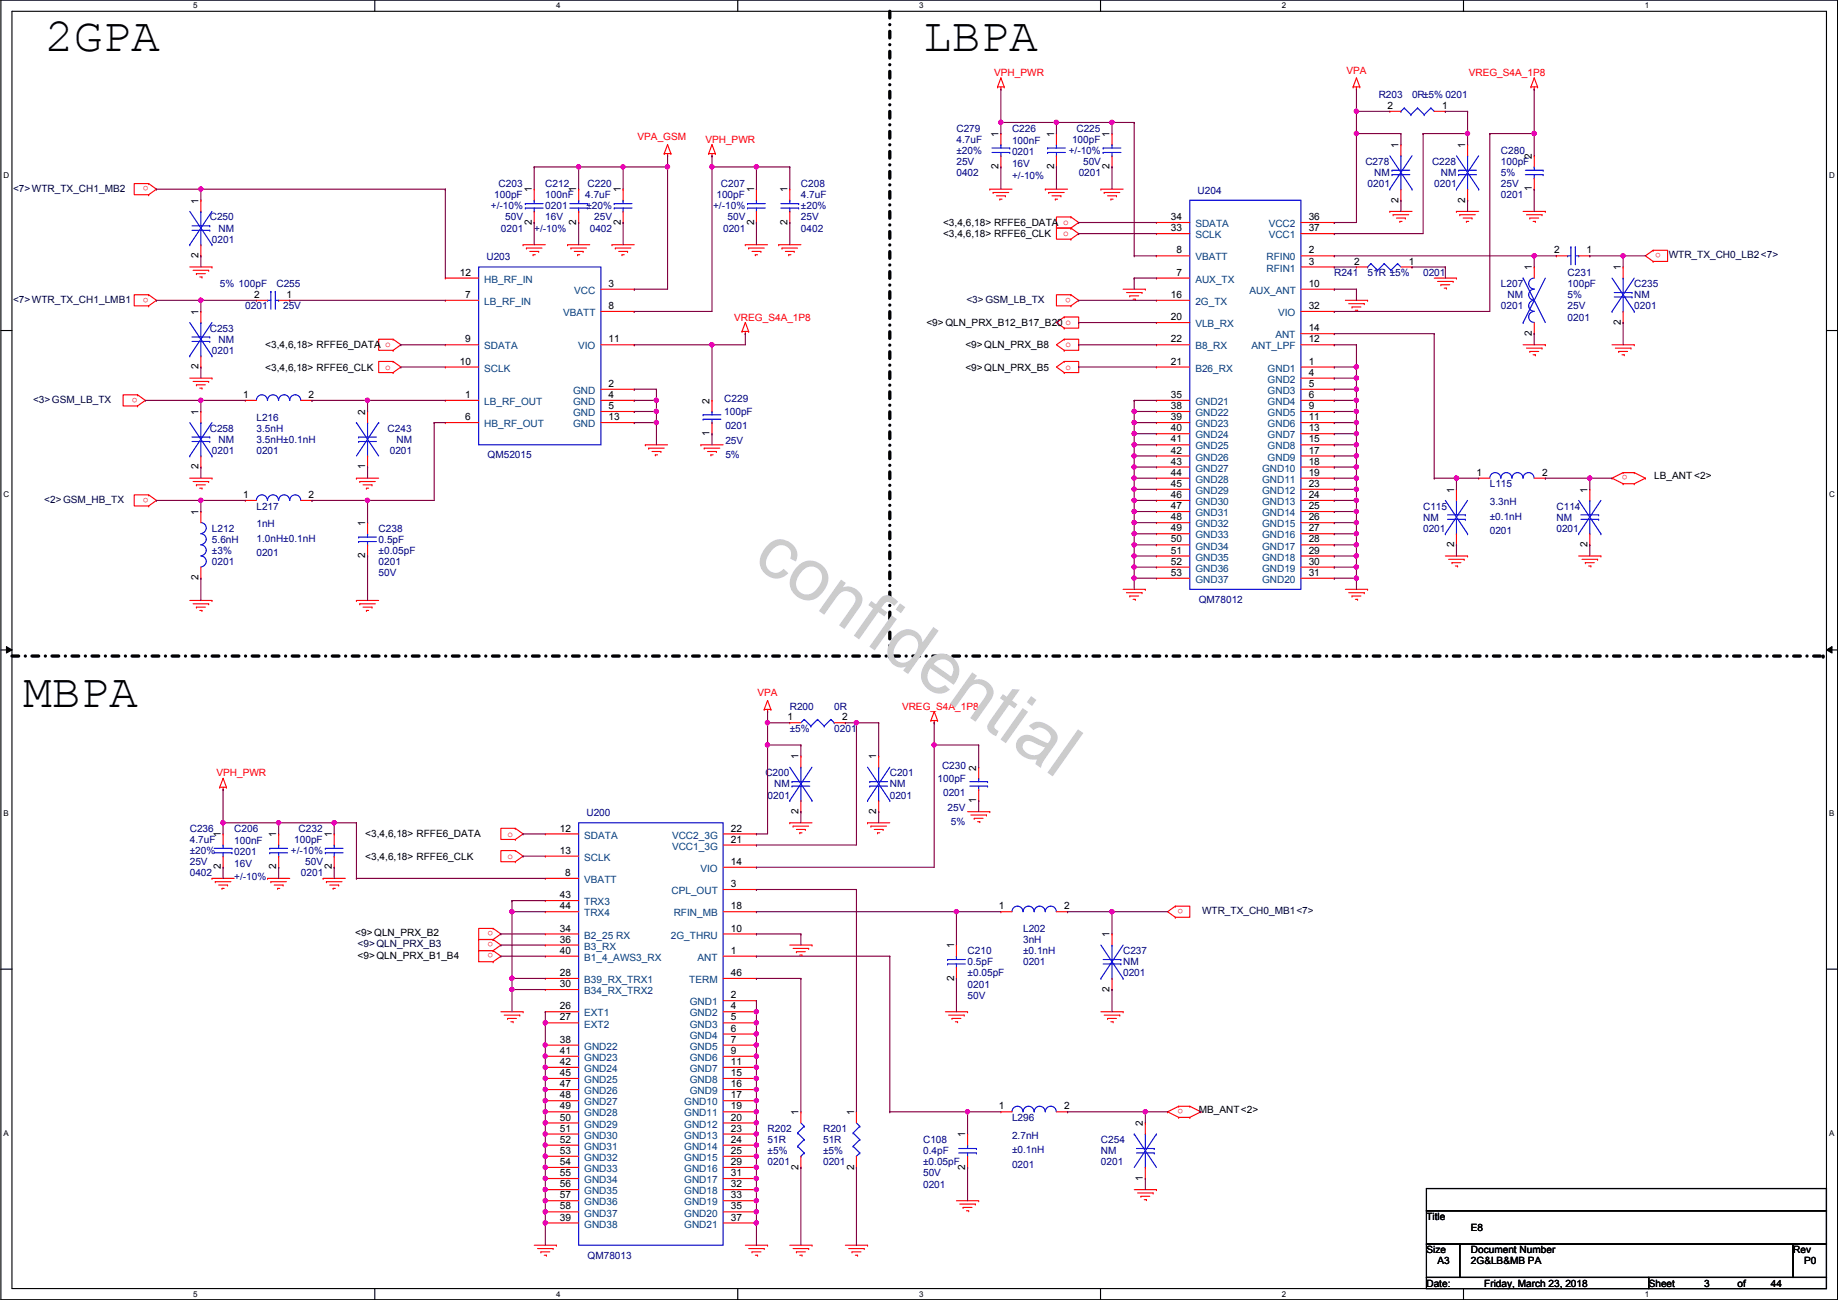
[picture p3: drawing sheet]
<svg xmlns="http://www.w3.org/2000/svg" width="420mm" height="297mm" viewBox="0 0 420 297" stroke-linecap="round" stroke-linejoin="round" font-family="sans-serif">
<defs><g id="words">
<text font-size="16.9" fill="#ccc" x="171.7" y="128.6" transform="rotate(35 171.7 128.6)">confidential</text>
<g font-size="10.9">
<text x="10.4" y="11.7">2GPA</text>
<text x="211" y="11.7">LBPA</text>
<text x="5.3" y="161.5">MBPA</text>
</g>
<g font-size="2.3" fill="#f00">
<text x="227.3" y="17.4">VPH_PWR</text>
<text x="307.8" y="16.8">VPA</text>
<text x="335.7" y="17.4">VREG_S4A_1P8</text>
<text x="145.7" y="32.1">VPA_GSM</text>
<text x="161.2" y="32.6">VPH_PWR</text>
<text x="34" y="42.6" transform="rotate(180 34 42.6)">o</text>
<text x="243" y="51.4">o</text>
<text x="243" y="54">o</text>
<text x="379.7" y="57.8" transform="rotate(180 379.7 57.8)">o</text>
<text x="34" y="68" transform="rotate(180 34 68)">o</text>
<text x="244.8" y="68" transform="rotate(180 244.8 68)">o</text>
<text x="167.8" y="73.2">VREG_S4A_1P8</text>
<text x="88.1" y="79.4">o</text>
<text x="243.5" y="79.4">o</text>
<text x="88.1" y="84.5">o</text>
<text x="243.5" y="84.5">o</text>
<text x="31.4" y="90.8" transform="rotate(180 31.4 90.8)">o</text>
<text x="34" y="113.7" transform="rotate(180 34 113.7)">o</text>
<text x="372.1" y="108.6" transform="rotate(180 372.1 108.6)">o</text>
<text x="173.2" y="159.1">VPA</text>
<text x="206.2" y="162.1">VREG_S4A_1P8</text>
<text x="49.5" y="177.4">VPH_PWR</text>
<text x="116" y="191.1">o</text>
<text x="116" y="196.2">o</text>
<text x="270.5" y="207.7" transform="rotate(180 270.5 207.7)">o</text>
<text x="112.7" y="212.8" transform="rotate(180 112.7 212.8)">o</text>
<text x="112.7" y="215.3" transform="rotate(180 112.7 215.3)">o</text>
<text x="112.7" y="217.8" transform="rotate(180 112.7 217.8)">o</text>
<text x="270.5" y="253.4" transform="rotate(180 270.5 253.4)">o</text>
</g>
<g font-size="2.3" fill="#000080">
<text x="315.2" y="22.4">R203</text>
<text x="322.8" y="22.4">0R±5% 0201</text>
<text x="218.6" y="30.1">C279</text>
<text x="218.6" y="32.6">4.7uF</text>
<text x="218.6" y="35.1">±20%</text>
<text x="231.3" y="30.1">C226</text>
<text x="231.3" y="32.9">100nF</text>
<text x="231.3" y="35.4">0201</text>
<text x="244.3" y="35.1">+/-10%</text>
<text x="245.1" y="32.6">100pF</text>
<text x="246.1" y="30.1">C225</text>
<text x="343.1" y="35.1">C280</text>
<text x="218.6" y="40.2">0402</text>
<text x="218.6" y="37.7">25V</text>
<text x="231.3" y="38.2">16V</text>
<text x="231.3" y="41">+/-10%</text>
<text x="246.6" y="40.2">0201</text>
<text x="247.6" y="37.7">50V</text>
<text x="312.1" y="37.7">C278</text>
<text x="314.1" y="40.2">NM</text>
<text x="327.4" y="37.7">C228</text>
<text x="329.4" y="40.2">NM</text>
<text x="343.1" y="37.7">100pF</text>
<text x="343.1" y="40.2">5%</text>
<text x="112.2" y="47.8">+/-10%</text>
<text x="113" y="45.3">100pF</text>
<text x="114" y="42.8">C203</text>
<text x="124.7" y="42.8">C212</text>
<text x="124.7" y="45.3">100nF</text>
<text x="124.7" y="47.8">0201</text>
<text x="133.8" y="45.3">4.7uF</text>
<text x="134.1" y="47.8">±20%</text>
<text x="134.3" y="42.8">C220</text>
<text x="163" y="47.8">+/-10%</text>
<text x="163.8" y="45.3">100pF</text>
<text x="164.8" y="42.8">C207</text>
<text x="183.1" y="42.8">C208</text>
<text x="183.1" y="45.3">4.7uF</text>
<text x="183.1" y="47.8">±20%</text>
<text x="273.8" y="44.3">U204</text>
<text x="312.6" y="42.8">0201</text>
<text x="327.9" y="42.8">0201</text>
<text x="343.1" y="45.3">0201</text>
<text x="343.1" y="42.8">25V</text>
<text x="48" y="50.4">C250</text>
<text x="50" y="52.9">NM</text>
<text x="114.5" y="52.9">0201</text>
<text x="115.5" y="50.4">50V</text>
<text x="122.1" y="52.9">+/-10%</text>
<text x="124.7" y="50.4">16V</text>
<text x="134.8" y="52.9">0402</text>
<text x="135.8" y="50.4">25V</text>
<text x="165.3" y="52.9">0201</text>
<text x="166.3" y="50.4">50V</text>
<text x="183.1" y="52.9">0402</text>
<text x="183.1" y="50.4">25V</text>
<text x="48.5" y="55.5">0201</text>
<text x="111.2" y="59.5">U203</text>
<text x="50.2" y="65.6">5% 100pF</text>
<text x="63.2" y="65.6">C255</text>
<text x="305" y="63.1">R241</text>
<text x="312.6" y="63.1">51R ±5%</text>
<text x="325.3" y="63.1">0201</text>
<text x="343.1" y="65.6">L207</text>
<text x="358.3" y="63.1">C231</text>
<text x="358.3" y="65.6">100pF</text>
<text x="373.6" y="65.6">C235</text>
<text x="56.1" y="70.7">0201</text>
<text x="64.7" y="70.7">25V</text>
<text x="343.1" y="70.7">0201</text>
<text x="344.6" y="68.2">NM</text>
<text x="358.3" y="70.7">25V</text>
<text x="358.3" y="68.2">5%</text>
<text x="373.6" y="68.2">NM</text>
<text x="373.6" y="70.7">0201</text>
<text x="48" y="75.8">C253</text>
<text x="358.3" y="73.2">0201</text>
<text x="48.5" y="80.9">0201</text>
<text x="50" y="78.3">NM</text>
<text x="165.6" y="91.8">C229</text>
<text x="165.6" y="94.8">100pF</text>
<text x="48" y="98.6">C258</text>
<text x="50" y="101.2">NM</text>
<text x="58.6" y="96.1">L216</text>
<text x="58.6" y="98.6">3.5nH</text>
<text x="58.6" y="101.2">3.5nH±0.1nH</text>
<text x="88.6" y="98.6">C243</text>
<text x="90.6" y="101.2">NM</text>
<text x="165.8" y="98.1">0201</text>
<text x="165.8" y="101.4">25V</text>
<text x="48.5" y="103.7">0201</text>
<text x="58.6" y="103.7">0201</text>
<text x="89.1" y="103.7">0201</text>
<text x="111.5" y="104.7">QM52015</text>
<text x="165.8" y="104.7">5%</text>
<text x="340.6" y="111.3">L115</text>
<text x="58.6" y="116.4">L217</text>
<text x="325.3" y="116.4">C115</text>
<text x="325.3" y="119">NM</text>
<text x="340.6" y="115.4">3.3nH</text>
<text x="340.6" y="118.7">±0.1nH</text>
<text x="355.8" y="116.4">C114</text>
<text x="355.8" y="119">NM</text>
<text x="48.5" y="121.5">L212</text>
<text x="48.5" y="124">5.6nH</text>
<text x="58.6" y="120.5">1nH</text>
<text x="58.6" y="123.8">1.0nH±0.1nH</text>
<text x="86.6" y="121.5">C238</text>
<text x="86.6" y="124">0.5pF</text>
<text x="325.3" y="121.5">0201</text>
<text x="340.6" y="122">0201</text>
<text x="355.8" y="121.5">0201</text>
<text x="48.5" y="126.6">±3%</text>
<text x="48.5" y="129.1">0201</text>
<text x="58.6" y="127.1">0201</text>
<text x="86.6" y="129.1">0201</text>
<text x="86.6" y="131.7">50V</text>
<text x="86.6" y="126.6">±0.05pF</text>
<text x="274" y="137.8">QM78012</text>
<text x="180.5" y="162.1">R200</text>
<text x="180.5" y="167.2">±5%</text>
<text x="190.7" y="162.1">0R</text>
<text x="190.7" y="167.2">0201</text>
<text x="175" y="177.4">C200</text>
<text x="177" y="179.9">NM</text>
<text x="203.4" y="177.4">C201</text>
<text x="203.4" y="179.9">NM</text>
<text x="214.3" y="178.6">100pF</text>
<text x="215.3" y="175.6">C230</text>
<text x="175.5" y="182.5">0201</text>
<text x="203.4" y="182.5">0201</text>
<text x="215.6" y="181.9">0201</text>
<text x="216.6" y="185.3">25V</text>
<text x="43.4" y="190.1">C236</text>
<text x="53.5" y="190.1">C206</text>
<text x="68.3" y="190.1">C232</text>
<text x="134.1" y="186.5">U200</text>
<text x="217.4" y="188.6">5%</text>
<text x="43.4" y="192.6">4.7uF</text>
<text x="43.4" y="197.7">25V</text>
<text x="43.4" y="195.2">±20%</text>
<text x="53.5" y="192.9">100nF</text>
<text x="53.5" y="195.4">0201</text>
<text x="66.5" y="195.2">+/-10%</text>
<text x="67.3" y="192.6">100pF</text>
<text x="69.8" y="197.7">50V</text>
<text x="43.4" y="200.2">0402</text>
<text x="53.5" y="198.2">16V</text>
<text x="53.5" y="201">+/-10%</text>
<text x="68.8" y="200.2">0201</text>
<text x="233.9" y="212.9">L202</text>
<text x="233.9" y="215.5">3nH</text>
<text x="221.2" y="218">C210</text>
<text x="221.2" y="220.6">0.5pF</text>
<text x="233.9" y="218">±0.1nH</text>
<text x="233.9" y="220.6">0201</text>
<text x="256.7" y="218">C237</text>
<text x="256.7" y="220.6">NM</text>
<text x="221.2" y="225.6">0201</text>
<text x="221.2" y="223.1">±0.05pF</text>
<text x="256.7" y="223.1">0201</text>
<text x="221.2" y="228.2">50V</text>
<text x="231.3" y="256.1">L296</text>
<text x="175.5" y="258.7">R202</text>
<text x="175.5" y="261.2">51R</text>
<text x="175.5" y="263.7">±5%</text>
<text x="188.2" y="258.7">R201</text>
<text x="188.2" y="261.2">51R</text>
<text x="188.2" y="263.7">±5%</text>
<text x="211" y="261.2">C108</text>
<text x="211" y="263.7">0.4pF</text>
<text x="231.3" y="260.2">2.7nH</text>
<text x="231.3" y="263.5">±0.1nH</text>
<text x="251.7" y="261.2">C254</text>
<text x="251.7" y="263.7">NM</text>
<text x="175.5" y="266.3">0201</text>
<text x="188.2" y="266.3">0201</text>
<text x="211" y="268.8">50V</text>
<text x="211" y="266.3">±0.05pF</text>
<text x="231.3" y="266.8">0201</text>
<text x="251.7" y="266.3">0201</text>
<text x="211" y="271.4">0201</text>
<text x="134.3" y="287.6">QM78013</text>
</g>
<g font-size="2.3">
<text x="317.2" y="24.9">2</text>
<text x="329.6" y="24.9">1</text>
<text x="228.2" y="31.3" transform="rotate(-90 228.2 31.3)">1</text>
<text x="240.9" y="31.3" transform="rotate(-90 240.9 31.3)">1</text>
<text x="253.6" y="31.3" transform="rotate(-90 253.6 31.3)">1</text>
<text x="319.7" y="33.8" transform="rotate(-90 319.7 33.8)">1</text>
<text x="334.9" y="33.8" transform="rotate(-90 334.9 33.8)">1</text>
<text x="228.2" y="38.7" transform="rotate(-90 228.2 38.7)">2</text>
<text x="240.9" y="38.7" transform="rotate(-90 240.9 38.7)">2</text>
<text x="253.6" y="38.7" transform="rotate(-90 253.6 38.7)">2</text>
<text x="350.2" y="36.4" transform="rotate(-90 350.2 36.4)">2</text>
<text x="45.4" y="46.5" transform="rotate(-90 45.4 46.5)">1</text>
<text x="121.6" y="44" transform="rotate(-90 121.6 44)">1</text>
<text x="131.7" y="44" transform="rotate(-90 131.7 44)">1</text>
<text x="141.9" y="44" transform="rotate(-90 141.9 44)">1</text>
<text x="172.4" y="44" transform="rotate(-90 172.4 44)">1</text>
<text x="180" y="44" transform="rotate(-90 180 44)">1</text>
<text x="319.7" y="46.3" transform="rotate(-90 319.7 46.3)">2</text>
<text x="334.9" y="46.3" transform="rotate(-90 334.9 46.3)">2</text>
<text x="350.2" y="43.7" transform="rotate(-90 350.2 43.7)">1</text>
<text x="121.6" y="51.4" transform="rotate(-90 121.6 51.4)">2</text>
<text x="131.7" y="51.4" transform="rotate(-90 131.7 51.4)">2</text>
<text x="141.9" y="51.4" transform="rotate(-90 141.9 51.4)">2</text>
<text x="172.4" y="51.4" transform="rotate(-90 172.4 51.4)">2</text>
<text x="180" y="51.4" transform="rotate(-90 180 51.4)">2</text>
<text x="215.6" y="51.6">&lt;3,4,6,18&gt; RFFE6_DATA</text>
<text x="267.7" y="50.3">34</text>
<text x="267.7" y="52.8">33</text>
<text x="299.2" y="50.3">36</text>
<text x="299.2" y="52.8">37</text>
<text x="45.4" y="59" transform="rotate(-90 45.4 59)">2</text>
<text x="215.6" y="54.2">&lt;3,4,6,18&gt; RFFE6_CLK</text>
<text x="268.9" y="57.9">8</text>
<text x="299.2" y="57.9">2</text>
<text x="355.3" y="57.9">2</text>
<text x="362.7" y="57.9">1</text>
<text x="105.1" y="63">12</text>
<text x="139.1" y="65.5">3</text>
<text x="268.9" y="63">7</text>
<text x="299.2" y="60.5">3</text>
<text x="299.2" y="65.5">10</text>
<text x="309.6" y="60.5">2</text>
<text x="322" y="60.5">1</text>
<text x="350.2" y="61.8" transform="rotate(-90 350.2 61.8)">1</text>
<text x="370.5" y="61.8" transform="rotate(-90 370.5 61.8)">1</text>
<text x="45.4" y="71.9" transform="rotate(-90 45.4 71.9)">1</text>
<text x="58.1" y="68.1">2</text>
<text x="65.5" y="68.1">1</text>
<text x="106.4" y="68.1">7</text>
<text x="139.1" y="70.6">8</text>
<text x="267.7" y="68.1">16</text>
<text x="299.2" y="70.6">32</text>
<text x="211.8" y="74.5">&lt;9&gt;QLN_PRX_B12_B17_B20 o</text>
<text x="267.7" y="73.2">20</text>
<text x="299.2" y="75.7">14</text>
<text x="350.2" y="76.8" transform="rotate(-90 350.2 76.8)">2</text>
<text x="370.5" y="74.2" transform="rotate(-90 370.5 74.2)">2</text>
<text x="60.7" y="79.6">&lt;3,4,6,18&gt; RFFE6_DATA</text>
<text x="105.1" y="83.3">10</text>
<text x="106.4" y="78.2">9</text>
<text x="139.1" y="78.2">11</text>
<text x="220.7" y="79.6">&lt;9&gt;QLN_PRX_B8</text>
<text x="267.7" y="83.3">21</text>
<text x="267.7" y="78.2">22</text>
<text x="299.2" y="83.3">1</text>
<text x="299.2" y="78.2">12</text>
<text x="45.4" y="84.4" transform="rotate(-90 45.4 84.4)">2</text>
<text x="60.7" y="84.7">&lt;3,4,6,18&gt; RFFE6_CLK</text>
<text x="139.1" y="88.4">2</text>
<text x="220.7" y="84.7">&lt;9&gt;QLN_PRX_B5</text>
<text x="299.2" y="85.9">4</text>
<text x="299.2" y="88.4">5</text>
<text x="45.4" y="94.8" transform="rotate(-90 45.4 94.8)">1</text>
<text x="55.6" y="90.9">1</text>
<text x="70.6" y="90.9">2</text>
<text x="83.5" y="94.8" transform="rotate(-90 83.5 94.8)">2</text>
<text x="106.4" y="90.9">1</text>
<text x="139.1" y="90.9">4</text>
<text x="139.1" y="93.5">5</text>
<text x="162.2" y="92.2" transform="rotate(-90 162.2 92.2)">2</text>
<text x="267.7" y="90.9">35</text>
<text x="267.7" y="93.5">38</text>
<text x="299.2" y="90.9">6</text>
<text x="299.2" y="93.5">9</text>
<text x="106.4" y="96">6</text>
<text x="139.1" y="96">13</text>
<text x="162.2" y="99.6" transform="rotate(-90 162.2 99.6)">1</text>
<text x="267.7" y="96">39</text>
<text x="267.7" y="98.6">40</text>
<text x="267.7" y="101.1">41</text>
<text x="299.2" y="96">11</text>
<text x="299.2" y="98.6">13</text>
<text x="299.2" y="101.1">15</text>
<text x="45.4" y="107.2" transform="rotate(-90 45.4 107.2)">2</text>
<text x="83.5" y="107.2" transform="rotate(-90 83.5 107.2)">1</text>
<text x="267.7" y="103.6">42</text>
<text x="267.7" y="106.2">43</text>
<text x="299.2" y="103.6">17</text>
<text x="299.2" y="106.2">18</text>
<text x="55.6" y="113.8">1</text>
<text x="70.6" y="113.8">2</text>
<text x="267.7" y="108.7">44</text>
<text x="267.7" y="111.3">45</text>
<text x="267.7" y="113.8">46</text>
<text x="299.2" y="108.7">19</text>
<text x="299.2" y="111.3">23</text>
<text x="299.2" y="113.8">24</text>
<text x="332.4" y="112.6" transform="rotate(-90 332.4 112.6)">1</text>
<text x="337.5" y="108.7">1</text>
<text x="352.5" y="108.7">2</text>
<text x="362.9" y="112.6" transform="rotate(-90 362.9 112.6)">1</text>
<text x="378.2" y="109.6">LB_ANT &lt;2&gt;</text>
<text x="45.4" y="117.6" transform="rotate(-90 45.4 117.6)">1</text>
<text x="267.7" y="116.3">47</text>
<text x="267.7" y="118.9">48</text>
<text x="299.2" y="116.3">25</text>
<text x="299.2" y="118.9">26</text>
<text x="83.5" y="120.2" transform="rotate(-90 83.5 120.2)">1</text>
<text x="267.7" y="121.4">49</text>
<text x="267.7" y="124">50</text>
<text x="299.2" y="121.4">27</text>
<text x="299.2" y="124">28</text>
<text x="332.4" y="125" transform="rotate(-90 332.4 125)">2</text>
<text x="362.9" y="125" transform="rotate(-90 362.9 125)">2</text>
<text x="83.5" y="127.6" transform="rotate(-90 83.5 127.6)">2</text>
<text x="267.7" y="131.6">53</text>
<text x="267.7" y="126.5">51</text>
<text x="267.7" y="129">52</text>
<text x="299.2" y="126.5">29</text>
<text x="299.2" y="129">30</text>
<text x="299.2" y="131.6">31</text>
<text x="45.4" y="132.6" transform="rotate(-90 45.4 132.6)">2</text>
<text x="180" y="164.6">1</text>
<text x="192.5" y="164.6">2</text>
<text x="182.5" y="173.5" transform="rotate(-90 182.5 173.5)">1</text>
<text x="200.3" y="173.5" transform="rotate(-90 200.3 173.5)">1</text>
<text x="223.2" y="176.1" transform="rotate(-90 223.2 176.1)">2</text>
<text x="182.5" y="186" transform="rotate(-90 182.5 186)">2</text>
<text x="200.3" y="186" transform="rotate(-90 200.3 186)">2</text>
<text x="223.2" y="183.4" transform="rotate(-90 223.2 183.4)">1</text>
<text x="50.5" y="191.3" transform="rotate(-90 50.5 191.3)">1</text>
<text x="63.2" y="191.3" transform="rotate(-90 63.2 191.3)">1</text>
<text x="75.9" y="191.3" transform="rotate(-90 75.9 191.3)">1</text>
<text x="83.5" y="191.3">&lt;3,4,6,18&gt; RFFE6_DATA</text>
<text x="128" y="190">12</text>
<text x="167.1" y="190">22</text>
<text x="83.5" y="196.4">&lt;3,4,6,18&gt; RFFE6_CLK</text>
<text x="128" y="195.1">13</text>
<text x="167.1" y="192.5">21</text>
<text x="167.1" y="197.6">14</text>
<text x="50.5" y="198.7" transform="rotate(-90 50.5 198.7)">2</text>
<text x="63.2" y="198.7" transform="rotate(-90 63.2 198.7)">2</text>
<text x="75.9" y="198.7" transform="rotate(-90 75.9 198.7)">2</text>
<text x="129.2" y="200.2">8</text>
<text x="167.1" y="202.7">3</text>
<text x="128" y="207.8">44</text>
<text x="128" y="205.2">43</text>
<text x="167.1" y="207.8">18</text>
<text x="228.3" y="207.8">1</text>
<text x="243.3" y="207.8">2</text>
<text x="81.2" y="214">&lt;9&gt;QLN_PRX_B2</text>
<text x="128" y="212.9">34</text>
<text x="128" y="215.4">36</text>
<text x="167.1" y="212.9">10</text>
<text x="253.6" y="214.2" transform="rotate(-90 253.6 214.2)">1</text>
<text x="81.7" y="219">&lt;9&gt;QLN_PRX_B1_B4</text>
<text x="128" y="217.9">40</text>
<text x="167.1" y="217.9">1</text>
<text x="218.1" y="216.7" transform="rotate(-90 218.1 216.7)">1</text>
<text x="128" y="223">28</text>
<text x="128" y="225.6">30</text>
<text x="167.1" y="223">46</text>
<text x="218.1" y="224.1" transform="rotate(-90 218.1 224.1)">2</text>
<text x="253.6" y="226.6" transform="rotate(-90 253.6 226.6)">2</text>
<text x="128" y="230.6">26</text>
<text x="128" y="233.2">27</text>
<text x="167.1" y="228.1">2</text>
<text x="167.1" y="230.6">4</text>
<text x="167.1" y="233.2">5</text>
<text x="128" y="238.3">38</text>
<text x="167.1" y="235.7">6</text>
<text x="167.1" y="238.3">7</text>
<text x="128" y="240.8">41</text>
<text x="128" y="243.3">42</text>
<text x="128" y="245.9">45</text>
<text x="167.1" y="240.8">9</text>
<text x="167.1" y="243.3">11</text>
<text x="167.1" y="245.9">15</text>
<text x="128" y="248.4">47</text>
<text x="128" y="251">48</text>
<text x="167.1" y="248.4">16</text>
<text x="167.1" y="251">17</text>
<text x="128" y="253.5">49</text>
<text x="128" y="256">50</text>
<text x="167.1" y="253.5">19</text>
<text x="167.1" y="256">20</text>
<text x="182.5" y="254.8" transform="rotate(-90 182.5 254.8)">1</text>
<text x="195.2" y="254.8" transform="rotate(-90 195.2 254.8)">1</text>
<text x="228.3" y="253.5">1</text>
<text x="243.3" y="253.5">2</text>
<text x="261.3" y="257.3" transform="rotate(-90 261.3 257.3)">2</text>
<text x="274" y="254.3">MB_ANT&lt;2&gt;</text>
<text x="128" y="258.6">51</text>
<text x="128" y="261.1">52</text>
<text x="128" y="263.7">53</text>
<text x="167.1" y="258.6">23</text>
<text x="167.1" y="261.1">24</text>
<text x="167.1" y="263.7">25</text>
<text x="220.6" y="259.9" transform="rotate(-90 220.6 259.9)">1</text>
<text x="128" y="266.2">54</text>
<text x="128" y="268.7">55</text>
<text x="167.1" y="266.2">29</text>
<text x="167.1" y="268.7">31</text>
<text x="182.5" y="267.3" transform="rotate(-90 182.5 267.3)">2</text>
<text x="195.2" y="267.3" transform="rotate(-90 195.2 267.3)">2</text>
<text x="220.6" y="267.3" transform="rotate(-90 220.6 267.3)">2</text>
<text x="261.3" y="269.8" transform="rotate(-90 261.3 269.8)">1</text>
<text x="128" y="271.3">56</text>
<text x="128" y="273.8">57</text>
<text x="167.1" y="271.3">32</text>
<text x="167.1" y="273.8">33</text>
<text x="128" y="276.4">58</text>
<text x="128" y="278.9">39</text>
<text x="167.1" y="276.4">35</text>
<text x="167.1" y="278.9">37</text>
<text x="326.1" y="278.7">Title</text>
<text x="336.2" y="281.3">E8</text>
<text x="326.1" y="286.3">Size</text>
<text x="336.2" y="286.3">Document Number</text>
<text x="409.9" y="286.3">Rev</text>
<text x="326.1" y="294">Date:</text>
<text x="328.6" y="288.9">A3</text>
<text x="336.2" y="288.9">2G&amp;LB&amp;MB PA</text>
<text x="339.3" y="294">Friday, March 23, 2018</text>
<text x="376.9" y="294">Sheet</text>
<text x="389.6" y="294">3</text>
<text x="397.2" y="294">of</text>
<text x="404.8" y="294">44</text>
<text x="412.4" y="288.9">P0</text>
</g>
<g font-size="2.3" fill="#000040">
<text x="3" y="43.8">&lt;7&gt;WTR_TX_CH1_MB2</text>
<text x="381.5" y="59">WTR_TX_CH0_LB2&lt;7&gt;</text>
<text x="3" y="69.2">&lt;7&gt;WTR_TX_CH1_LMB1</text>
<text x="220.9" y="69.2">&lt;3&gt;GSM_LB_TX</text>
<text x="7.6" y="92">&lt;3&gt;GSM_LB_TX</text>
<text x="10.1" y="114.9">&lt;2&gt;GSM_HB_TX</text>
<text x="274.8" y="208.9">WTR_TX_CH0_MB1&lt;7&gt;</text>
<text x="81.7" y="216.5">&lt;9&gt;QLN_PRX_B3</text>
</g>
<g font-size="2.3" fill="#004080">
<text x="273.3" y="51.9">SDATA</text>
<text x="290" y="51.9">VCC2</text>
<text x="273.3" y="59.5">VBATT</text>
<text x="273.3" y="54.4">SCLK</text>
<text x="289.5" y="59.5">RFIN0</text>
<text x="290" y="54.4">VCC1</text>
<text x="110.7" y="64.6">HB_RF_IN</text>
<text x="273.3" y="64.6">AUX_TX</text>
<text x="289.5" y="62.1">RFIN1</text>
<text x="110.7" y="69.7">LB_RF_IN</text>
<text x="131.3" y="67.1">VCC</text>
<text x="273.3" y="69.7">2G_TX</text>
<text x="285.6" y="67.1">AUX_ANT</text>
<text x="128.7" y="72.2">VBATT</text>
<text x="273.3" y="74.8">VLB_RX</text>
<text x="291.5" y="77.3">ANT</text>
<text x="292.2" y="72.2">VIO</text>
<text x="110.7" y="79.8">SDATA</text>
<text x="132.2" y="79.8">VIO</text>
<text x="273.3" y="79.8">B8_RX</text>
<text x="286.1" y="79.8">ANT_LPF</text>
<text x="110.7" y="84.9">SCLK</text>
<text x="273.3" y="84.9">B26_RX</text>
<text x="289.8" y="84.9">GND1</text>
<text x="289.8" y="87.5">GND2</text>
<text x="110.7" y="92.5">LB_RF_OUT</text>
<text x="131" y="90">GND</text>
<text x="131" y="92.5">GND</text>
<text x="131" y="95.1">GND</text>
<text x="273.3" y="92.5">GND21</text>
<text x="273.3" y="95.1">GND22</text>
<text x="289.8" y="90">GND3</text>
<text x="289.8" y="92.5">GND4</text>
<text x="289.8" y="95.1">GND5</text>
<text x="110.7" y="97.6">HB_RF_OUT</text>
<text x="131" y="97.6">GND</text>
<text x="273.3" y="97.6">GND23</text>
<text x="273.3" y="100.2">GND24</text>
<text x="289.8" y="97.6">GND6</text>
<text x="289.8" y="100.2">GND7</text>
<text x="273.3" y="102.7">GND25</text>
<text x="273.3" y="105.2">GND26</text>
<text x="273.3" y="107.8">GND27</text>
<text x="288.5" y="107.8">GND10</text>
<text x="289.8" y="102.7">GND8</text>
<text x="289.8" y="105.2">GND9</text>
<text x="273.3" y="110.3">GND28</text>
<text x="273.3" y="112.9">GND29</text>
<text x="288.5" y="110.3">GND11</text>
<text x="288.5" y="112.9">GND12</text>
<text x="273.3" y="115.4">GND30</text>
<text x="273.3" y="117.9">GND31</text>
<text x="288.5" y="115.4">GND13</text>
<text x="288.5" y="117.9">GND14</text>
<text x="273.3" y="120.5">GND32</text>
<text x="273.3" y="123">GND33</text>
<text x="273.3" y="125.6">GND34</text>
<text x="288.5" y="120.5">GND15</text>
<text x="288.5" y="123">GND16</text>
<text x="288.5" y="125.6">GND17</text>
<text x="273.3" y="128.1">GND35</text>
<text x="273.3" y="130.6">GND36</text>
<text x="288.5" y="128.1">GND18</text>
<text x="288.5" y="130.6">GND19</text>
<text x="273.3" y="133.2">GND37</text>
<text x="288.5" y="133.2">GND20</text>
<text x="133.6" y="191.6">SDATA</text>
<text x="153.6" y="191.6">VCC2_3G</text>
<text x="133.6" y="196.7">SCLK</text>
<text x="153.6" y="194.1">VCC1_3G</text>
<text x="133.6" y="201.8">VBATT</text>
<text x="160.1" y="199.2">VIO</text>
<text x="133.6" y="209.4">TRX4</text>
<text x="133.6" y="206.8">TRX3</text>
<text x="153.5" y="204.3">CPL_OUT</text>
<text x="154" y="209.4">RFIN_MB</text>
<text x="133.6" y="214.5">B2_25 RX</text>
<text x="153.4" y="214.5">2G_THRU</text>
<text x="133.6" y="217">B3_RX</text>
<text x="133.6" y="219.5">B1_4_AWS3_RX</text>
<text x="159.5" y="219.5">ANT</text>
<text x="133.6" y="224.6">B39_RX_TRX1</text>
<text x="133.6" y="227.2">B34_RX_TRX2</text>
<text x="157.6" y="224.6">TERM</text>
<text x="133.6" y="232.2">EXT1</text>
<text x="157.7" y="229.7">GND1</text>
<text x="157.7" y="232.2">GND2</text>
<text x="133.6" y="234.8">EXT2</text>
<text x="133.6" y="239.9">GND22</text>
<text x="157.7" y="234.8">GND3</text>
<text x="157.7" y="237.3">GND4</text>
<text x="157.7" y="239.9">GND5</text>
<text x="133.6" y="242.4">GND23</text>
<text x="133.6" y="244.9">GND24</text>
<text x="157.7" y="242.4">GND6</text>
<text x="157.7" y="244.9">GND7</text>
<text x="133.6" y="247.5">GND25</text>
<text x="133.6" y="250">GND26</text>
<text x="157.7" y="247.5">GND8</text>
<text x="157.7" y="250">GND9</text>
<text x="133.6" y="252.6">GND27</text>
<text x="133.6" y="255.1">GND28</text>
<text x="133.6" y="257.6">GND29</text>
<text x="156.4" y="252.6">GND10</text>
<text x="156.4" y="255.1">GND11</text>
<text x="156.4" y="257.6">GND12</text>
<text x="133.6" y="260.2">GND30</text>
<text x="133.6" y="262.7">GND31</text>
<text x="156.4" y="260.2">GND13</text>
<text x="156.4" y="262.7">GND14</text>
<text x="133.6" y="265.3">GND32</text>
<text x="133.6" y="267.8">GND33</text>
<text x="156.4" y="265.3">GND15</text>
<text x="156.4" y="267.8">GND16</text>
<text x="133.6" y="270.3">GND34</text>
<text x="133.6" y="272.9">GND35</text>
<text x="133.6" y="275.4">GND36</text>
<text x="156.4" y="270.3">GND17</text>
<text x="156.4" y="272.9">GND18</text>
<text x="156.4" y="275.4">GND19</text>
<text x="133.6" y="278">GND37</text>
<text x="133.6" y="280.5">GND38</text>
<text x="156.4" y="278">GND20</text>
<text x="156.4" y="280.5">GND21</text>
</g>
<g font-size="1.8">
<text x="44.2" y="1.9">5</text>
<text x="127.1" y="1.9">4</text>
<text x="210.1" y="1.9">3</text>
<text x="293" y="1.9">2</text>
<text x="376" y="1.9">1</text>
<text x=".8" y="40.6">D</text>
<text x="418.2" y="40.6">D</text>
<text x=".8" y="113.6">C</text>
<text x="418.2" y="113.6">C</text>
<text x=".8" y="186.6">B</text>
<text x="418.2" y="186.6">B</text>
<text x=".8" y="259.5">A</text>
<text x="418.2" y="259.5">A</text>
<text x="44.2" y="296.3">5</text>
<text x="127.1" y="296.3">4</text>
<text x="210.1" y="296.3">3</text>
<text x="293" y="296.3">2</text>
<text x="376" y="296.3">1</text>
</g>
</g></defs>
<path d="M.2 0h419.9v297h-419.9zM2.7 2.6h414.8v291.8h-414.8z" fill="none" stroke="#000" stroke-width=".25"/>
<g fill="#fff">
<path d="M44.2 .3h1v2h-1z"/>
<path d="M44.2 294.7h1v2h-1z"/>
</g>
<path d="M85.7 0v2.6M85.7 294.4v2.6" fill="none" stroke="#000" stroke-width=".25"/>
<g fill="#fff">
<path d="M127.1 .3h1v2h-1z"/>
<path d="M127.1 294.7h1v2h-1z"/>
</g>
<path d="M168.6 0v2.6M168.6 294.4v2.6" fill="none" stroke="#000" stroke-width=".25"/>
<g fill="#fff">
<path d="M210.1 .3h1v2h-1z"/>
<path d="M210.1 294.7h1v2h-1z"/>
</g>
<path d="M251.6 0v2.6M251.6 294.4v2.6" fill="none" stroke="#000" stroke-width=".25"/>
<g fill="#fff">
<path d="M293 .3h1v2h-1z"/>
<path d="M293 294.7h1v2h-1z"/>
</g>
<path d="M334.5 0v2.6M334.5 294.4v2.6" fill="none" stroke="#000" stroke-width=".25"/>
<g fill="#fff">
<path d="M376 .3h1v2h-1z"/>
<path d="M376 294.7h1v2h-1z"/>
<path d="M.8 39h1.3v2h-1.3z"/>
<path d="M418.2 39h1.2v2h-1.2z"/>
<path d="M.8 112h1.3v2h-1.3z"/>
<path d="M418.2 112h1.2v2h-1.2z"/>
</g>
<path d="M.2 75.5h2.5M417.5 75.5h2.6" fill="none" stroke="#000" stroke-width=".25"/>
<g fill="#fff">
<path d="M.8 185h1.2v1.9h-1.2z"/>
<path d="M418.2 185h1.1v1.9h-1.1z"/>
</g>
<path d="M.2 148.5h2.5M417.5 148.5h2.6" fill="none" stroke="#000" stroke-width=".25"/>
<path d="M1.5 147.7l1.2 .8-1.2 .7zM417.5 148.5l1.3-.8v1.5z" fill="#000"/>
<path d="M1.5 147.7l1.2 .8-1.2 .7zM417.5 148.5l1.3-.8v1.5z" fill="none" stroke="#000" stroke-width=".23"/>
<g fill="#fff">
<path d="M.8 257.9h1.2v2h-1.2z"/>
<path d="M418.2 257.9h1.1v2h-1.1z"/>
</g>
<path d="M.2 221.4h2.5M417.5 221.4h2.6M326.1 271.6h91.4v5h-91.4zM326.1 276.6h91.4v7.7h-91.4zM326.1 284.3h7.6v7.6h-7.6zM326.1 291.9h50.8v2.5h-50.8zM333.7 284.3h76.2v7.6h-76.2zM376.9 291.9h40.6v2.5h-40.6zM409.9 284.3h7.6v7.6h-7.6z" fill="none" stroke="#000" stroke-width=".25"/>
<path d="M203.4 2.6v147.3M2.7 149.9h414.1" fill="none" stroke="#000" stroke-width=".76" stroke-dasharray="1.5 1.5 0 1.5"/>
<g fill="#000" stroke-dasharray="1.5 1.5 0 1.5">
<circle cx="203.4" cy="149.9" r=".38"/>
<circle cx="416.8" cy="149.9" r=".38"/>
</g>
<g fill="none" stroke="#f00" stroke-width=".25">
<path d="M228 19.9h.1M228 19.9h1.6M228.8 17.8h.1M228.8 19.9v.5M228.8 17.8l.8 2.1M228.8 17.8l-.8 2.1M229.6 19.9h.1M309.3 19.9h.1M309.3 19.9h1.5M310.1 17.8h.1M310.1 19.9v.5M310.1 17.8l-.8 2.1"/>
<path d="M310.1 17.8l.7 2.1M310.8 19.9h.1M350 19.9h.1M350 19.9h1.5M350.7 17.8h.1M350.7 19.9v.5M350.7 17.8l.8 2.1M350.7 17.8l-.7 2.1M351.5 19.9h.1M151.8 35.1h.1M151.8 35.1h1.6M152.6 35.6h.1"/>
<path d="M152.6 33.1h.1M152.6 35.1v.5M152.6 33.1l.8 2M152.6 33.1l-.8 2M153.4 35.1h.1M162 35.1h.1M162 35.1h1.5M162.8 35.6h.1M162.8 33.1h.1M162.8 35.1v.5M162.8 33.1l.7 2M162.8 33.1l-.8 2"/>
<path d="M163.5 35.1h.1M228.8 20.4h.1M228.8 30.5h.1M228.8 38.1h.1M228.8 30.5v2.6M228.8 35.6v2.5M241.5 30.5h.1M241.5 38.1h.1M241.5 30.5v2.6M241.5 35.6v2.5M254.2 30.5h.1M254.2 38.1h.1"/>
<path d="M254.2 30.5v2.6M254.2 35.6v2.5M310.1 20.4h.1M317.7 25.4h.1M317.7 25.4h2.5M320.2 33.1h.1M320.2 33.1v2.5M327.9 25.4h2.5M330.4 25.4h.1M335.5 33.1h.1M335.5 33.1v2.5M350.7 20.4h.1"/>
<path d="M350.7 35.6h.1M350.7 35.6v2.5M34 44.5h.1M34 42h.1M34 42h-3.3v2.5h3.3M34 42l1.8 1.2-1.8 1.3M45.9 45.8h.1M45.9 58.5h.1M45.9 45.8v2.5M45.9 55.9v2.6M119.6 55.9h.1M119.6 55.9h5.1"/>
<path d="M120.3 56.7h.1M120.3 56.7h3.6M121.1 57.4h2M121.9 58.2h.1M121.9 58.2h.5M122.1 43.2h.1M122.1 50.8h.1M122.1 43.2v2.6M122.1 48.3v2.5M123.1 57.4h.1M129.7 55.9h.1M129.7 55.9h5.1"/>
<path d="M130.5 56.7h.1M130.5 56.7h3.6M131.3 57.4h2M132 58.2h.1M132 58.2h.5M132.3 43.2h.1M132.3 50.8h.1M132.3 43.2v2.6M132.3 48.3v2.5M133.3 57.4h.1M139.9 55.9h.1M139.9 55.9h5.1"/>
<path d="M140.7 56.7h.1M140.7 56.7h3.5M141.4 57.4h2.1M142.2 58.2h.1M142.2 58.2h.5M142.4 43.2h.1M142.4 50.8h.1M142.4 43.2v2.6M142.4 48.3v2.5M143.5 57.4h.1M170.4 55.9h.1M170.4 55.9h5.1"/>
<path d="M171.1 56.7h.1M171.1 56.7h3.6M171.9 57.4h2M172.7 58.2h.1M172.7 58.2h.5M172.9 43.2h.1M172.9 50.8h.1M172.9 43.2v2.6M172.9 48.3v2.5M173.9 57.4h.1M178 55.9h.1M178 55.9h5.1"/>
<path d="M178.8 56.7h.1M178.8 56.7h3.5M179.5 57.4h2.1M180.3 58.2h.1M180.3 58.2h.5M180.5 43.2h.1M180.5 50.8h.1M180.5 43.2v2.6M180.5 48.3v2.5M181.6 57.4h.1M226.3 43.2h.1M226.3 43.2h5"/>
<path d="M227 44h.1M227 44h3.6M227.8 44.7h2M228.5 45.5h.1M228.5 45.5h.6M229.8 44.7h.1M239 43.2h.1M239 43.2h5M239.7 44h.1M239.7 44h3.6M240.5 44.7h2M241.2 45.5h.1"/>
<path d="M241.2 45.5h.6M242.5 44.7h.1M244.8 49.6h.1M244.8 52.1h.1M244.8 49.6h-3.3v2.5h3.3M244.8 54.7h.1M244.8 52.1h-3.3v2.6h3.3M244.8 49.6l1.8 1.2-1.8 1.3M244.8 52.1l1.8 1.3-1.8 1.3M251.7 43.2h.1M251.7 43.2h5M252.4 44h.1"/>
<path d="M252.4 44h3.6M253.2 44.7h2M253.9 45.5h.1M253.9 45.5h.6M255.2 44.7h.1M264.4 50.8h.1M264.4 58.5h.1M264.4 53.4h.1M264.4 58.5h7.6M264.4 50.8h7.6M264.4 53.4h7.6M297.4 58.5h7.6"/>
<path d="M297.4 50.8h7.6M297.4 53.4h7.6M305 50.8h.1M305 53.4h.1M305 58.5h.1M317.7 48.3h.1M317.7 48.3h5.1M318.5 49.1h.1M318.5 49.1h3.5M319.2 49.8h2.1M320 50.6h.1M320 50.6h.5"/>
<path d="M320.2 45.8h.1M320.2 43.2v2.6M321.3 49.8h.1M332.9 48.3h.1M332.9 48.3h5.1M333.7 49.1h.1M333.7 49.1h3.6M334.5 49.8h2M335.2 50.6h.1M335.2 50.6h.5M335.5 45.8h.1M335.5 43.2v2.6"/>
<path d="M336.5 49.8h.1M348.2 48.3h5.1M348.9 49.1h3.6M349.7 49.8h.1M349.7 49.8h2M350.5 50.6h.5M350.7 43.2h.1M350.7 40.7v2.5M351 50.6h.1M352.5 49.1h.1M353.3 48.3h.1M355.8 58.5h.1"/>
<path d="M355.8 58.5h2.5M360.9 58.5h2.5M363.4 58.5h.1M377.9 59.7h.1M377.9 57.2h.1M377.9 57.2h3.3v2.5h-3.3M377.9 57.2l-1.8 1.3 1.8 1.2M34 69.9h.1M34 67.4h.1M34 67.4h-3.3v2.5h3.3M34 67.4l1.8 1.2-1.8 1.3M43.4 61h5.1"/>
<path d="M44.1 61.8h3.6M44.9 62.5h.1M44.9 62.5h2M45.7 63.3h.5M45.9 71.2h.1M45.9 71.2v2.5M46.2 63.3h.1M47.7 61.8h.1M48.5 61h.1M58.6 68.6h.1M58.6 68.6h2.6M63.7 68.6h2.5"/>
<path d="M66.2 68.6h.1M89.9 77.5h.1M89.9 77.5h-3.3v2.6h3.3M89.9 77.5l1.7 1.3-1.7 1.3M101.8 63.5h.1M101.8 68.6h.1M101.8 78.8h.1M101.8 78.8h7.6M101.8 63.5h7.6M101.8 68.6h7.6M137.4 78.8h7.6M137.4 66.1h7.6"/>
<path d="M137.4 71.2h7.6M145 78.8h.1M145 71.2h.1M145 66.1h.1M169.6 75.7h.1M169.6 75.7h1.5M170.4 76.2h.1M170.4 73.7h.1M170.4 75.7v.5M170.4 73.7l-.8 2M170.4 73.7l.7 2M171.1 75.7h.1"/>
<path d="M243.3 72.4h.1M243.3 75h.1M243.3 72.4h3.3v2.6h-3.3M243.3 77.5h.1M243.3 77.5h3.3v2.6h-3.3M243.3 72.4l-1.8 1.3 1.8 1.3M243.3 77.5l-1.8 1.3 1.8 1.3M244.8 69.9h.1M244.8 67.4h.1M244.8 67.4h-3.3v2.5h3.3M244.8 67.4l1.8 1.2-1.8 1.3M256.7 66.1h5.1"/>
<path d="M257.5 66.8h3.6M258.3 67.6h.1M258.3 67.6h2M259 68.4h.5M259.5 68.4h.1M261.1 66.8h.1M261.8 66.1h.1M264.4 73.7h.1M264.4 68.6h.1M264.4 63.5h.1M264.4 78.8h.1M264.4 78.8h7.6"/>
<path d="M264.4 63.5h7.6M264.4 68.6h7.6M264.4 73.7h7.6M297.4 78.8h7.6M297.4 61h7.6M297.4 66.1h7.6M297.4 71.2h7.6M297.4 76.2h7.6M305 71.2h.1M305 78.8h.1M305 61h.1M305 66.1h.1"/>
<path d="M305 76.2h.1M307.5 68.6h5.1M308.3 69.4h3.6M309.1 70.1h.1M309.1 70.1h2M309.8 70.9h.5M310.1 61h.1M310.1 61h2.5M310.3 70.9h.1M311.9 69.4h.1M312.6 68.6h.1M320.2 61h2.6"/>
<path d="M322.8 61h.1M327.9 63.5h5M328.6 64.3h3.6M329.4 65.1h.1M329.4 65.1h2M330.1 65.8h.6M330.7 65.8h.1M332.2 64.3h.1M332.9 63.5h.1M348.2 78.8h5.1M348.9 79.5h3.6M350.7 61h.1"/>
<path d="M350.7 76.2h.1M350.7 61v2.5M350.7 73.7v2.5M352.5 79.5h.1M353.3 78.8h.1M368.5 78.8h5.1M369.3 79.5h3.5M371 61h.1M371 73.7h.1M371 61v2.5M371 71.2v2.5M372.8 79.5h.1"/>
<path d="M373.6 78.8h.1M31.4 92.8h.1M31.4 90.2h.1M31.4 90.2h-3.3v2.6h3.3M31.4 90.2l1.8 1.3-1.8 1.3M43.4 86.4h5.1M44.1 87.2h3.6M44.9 87.9h.1M44.9 87.9h2M45.7 88.7h.5M45.9 83.9h.1M45.9 94h.1"/>
<path d="M45.9 81.3v2.6M45.9 94v2.6M46.2 88.7h.1M47.7 87.2h.1M48.5 86.4h.1M56.1 91.5h.1M56.1 91.5h2.5M68.8 91.5h2.5M71.3 91.5h.1M84 94h.1M84 94v2.6M89.9 80.1h.1"/>
<path d="M89.9 82.6h.1M89.9 85.1h.1M89.9 82.6h-3.3v2.5h3.3M89.9 82.6l1.7 1.3-1.7 1.2M101.8 83.9h.1M101.8 91.5h.1M101.8 96.6h.1M101.8 91.5h7.6M101.8 83.9h7.6M101.8 96.6h7.6M137.4 91.5h7.6M137.4 88.9h7.6"/>
<path d="M137.4 94h7.6M137.4 96.6h7.6M145 88.9h.1M145 91.5h.1M145 94h.1M145 96.6h.1M162.8 99.1h.1M162.8 91.5h.1M162.8 91.5v2.5M162.8 96.6v2.5M243.3 80.1h.1M243.3 82.6h.1"/>
<path d="M243.3 85.1h.1M243.3 82.6h3.3v2.5h-3.3M243.3 82.6l-1.8 1.3 1.8 1.2M264.4 83.9h.1M264.4 91.5h.1M264.4 94h.1M264.4 96.6h.1M264.4 99.1h.1M264.4 91.5h7.6M264.4 83.9h7.6M264.4 94h7.6M264.4 96.6h7.6"/>
<path d="M264.4 99.1h7.6M297.4 86.4h7.6M297.4 91.5h7.6M297.4 83.9h7.6M297.4 88.9h7.6M297.4 94h7.6M297.4 96.6h7.6M297.4 99.1h7.6M305 83.9h.1M305 86.4h.1M305 88.9h.1M305 91.5h.1"/>
<path d="M305 94h.1M305 96.6h.1M305 99.1h.1M349.7 80.3h.1M349.7 80.3h2M350.5 81.1h.5M351 81.1h.1M370 80.3h.1M370 80.3h2.1M370.8 81.1h.5M371.3 81.1h.1M34 115.6h.1"/>
<path d="M34 113.1h.1M34 113.1h-3.3v2.5h3.3M34 113.1l1.8 1.2-1.8 1.3M43.4 109.3h5.1M44.1 110h3.6M44.9 110.8h.1M44.9 110.8h2M45.7 111.5h.5M45.9 116.9h.1M45.9 106.7h.1M45.9 104.2v2.5M45.9 116.9v2.5"/>
<path d="M46.2 111.5h.1M47.7 110h.1M48.5 109.3h.1M56.1 114.3h.1M56.1 114.3h2.5M68.8 114.3h2.5M71.3 114.3h.1M81.5 109.3h.1M81.5 109.3h5.1M82.2 110h.1M82.2 110h3.6M83 110.8h2"/>
<path d="M83.8 111.5h.1M83.8 111.5h.5M84 119.4h.1M84 106.7h.1M84 104.2v2.5M84 119.4v2.6M85 110.8h.1M147.5 101.6h.1M147.5 101.6h5.1M148.3 102.4h.1M148.3 102.4h3.5M149 103.2h2.1"/>
<path d="M149.8 103.9h.1M149.8 103.9h.5M151.1 103.2h.1M160.2 101.6h.1M160.2 101.6h5.1M161 102.4h.1M161 102.4h3.5M161.7 103.2h2.1M162.5 103.9h.1M162.5 103.9h.5M163.8 103.2h.1M264.4 101.6h.1"/>
<path d="M264.4 104.2h.1M264.4 106.7h.1M264.4 109.3h.1M264.4 111.8h.1M264.4 114.3h.1M264.4 116.9h.1M264.4 119.4h.1M264.4 101.6h7.6M264.4 109.3h7.6M264.4 114.3h7.6M264.4 104.2h7.6M264.4 106.7h7.6"/>
<path d="M264.4 111.8h7.6M264.4 116.9h7.6M264.4 119.4h7.6M297.4 101.6h7.6M297.4 109.3h7.6M297.4 114.3h7.6M297.4 104.2h7.6M297.4 106.7h7.6M297.4 111.8h7.6M297.4 116.9h7.6M297.4 119.4h7.6M305 101.6h.1"/>
<path d="M305 104.2h.1M305 106.7h.1M305 109.3h.1M305 111.8h.1M305 114.3h.1M305 116.9h.1M305 119.4h.1M332.9 111.8h.1M332.9 111.8v2.5M338 109.3h.1M338 109.3h2.6M350.7 109.3h2.6"/>
<path d="M353.3 109.3h.1M363.4 111.8h.1M363.4 111.8v2.5M368.5 109.3h.1M368.5 109.3l2.5 1.2M371 110.5h.1M371 108h.1M371 110.5h2.6M371 108h2.6M371 108l-2.5 1.3M373.6 110.5h.1M373.6 108h.1"/>
<path d="M373.6 108l2.5 1.3M376.1 109.3h.1M376.1 109.3l-2.5 1.2M43.4 137.2h5.1M44.1 138h3.6M44.9 138.7h.1M44.9 138.7h2M45.7 139.5h.5M45.9 132.1h.1M45.9 129.6v2.5M46.2 139.5h.1M47.7 138h.1"/>
<path d="M48.5 137.2h.1M81.5 137.2h.1M81.5 137.2h5.1M82.2 138h.1M82.2 138h3.6M83 138.7h2M83.8 139.5h.1M83.8 139.5h.5M84 127h.1M84 124.5v2.5M85 138.7h.1M256.7 134.7h5.1"/>
<path d="M257.5 135.4h3.6M258.3 136.2h.1M258.3 136.2h2M259 136.9h.5M259.5 136.9h.1M261.1 135.4h.1M261.8 134.7h.1M264.4 132.1h.1M264.4 122h.1M264.4 124.5h.1M264.4 127h.1M264.4 129.6h.1"/>
<path d="M264.4 127h7.6M264.4 132.1h7.6M264.4 122h7.6M264.4 124.5h7.6M264.4 129.6h7.6M297.4 127h7.6M297.4 132.1h7.6M297.4 122h7.6M297.4 124.5h7.6M297.4 129.6h7.6M305 122h.1M305 124.5h.1"/>
<path d="M305 127h.1M305 129.6h.1M305 132.1h.1M307.5 134.7h5.1M308.3 135.4h3.6M309.1 136.2h.1M309.1 136.2h2M309.8 136.9h.5M310.3 136.9h.1M311.9 135.4h.1M312.6 134.7h.1M330.4 127h5.1"/>
<path d="M331.2 127.8h3.5M331.9 128.6h.1M331.9 128.6h2.1M332.7 129.3h.5M332.9 124.5h.1M332.9 122v2.5M333.2 129.3h.1M334.7 127.8h.1M335.5 127h.1M360.9 127h5.1M361.6 127.8h3.6M362.4 128.6h.1"/>
<path d="M362.4 128.6h2M363.2 129.3h.5M363.4 124.5h.1M363.4 122v2.5M363.7 129.3h.1M365.2 127.8h.1M366 127h.1M50.2 179.9h.1M50.2 179.9h1.6M51 177.8h.1M51 179.9v.5M51 177.8l.8 2.1"/>
<path d="M51 177.8l-.8 2.1M51.8 179.9h.1M174.7 162.1h.1M174.7 162.1h1.5M175.5 162.6h.1M175.5 160.1h.1M175.5 162.1v.5M175.5 160.1l-.8 2M175.5 160.1l.7 2M176.2 162.1h.1M180.5 165.1h.1M180.5 165.1h2.6"/>
<path d="M183.1 172.8h.1M183.1 172.8v2.5M190.7 165.1h2.5M193.2 165.1h.1M200.9 172.8h.1M200.9 172.8v2.5M212.8 164.6h.1M212.8 164.6h1.5M213.6 165.1h.1M213.6 162.6h.1M213.6 164.6v.5M213.6 162.6l.7 2"/>
<path d="M213.6 162.6l-.8 2M214.3 164.6h.1M223.7 175.3h.1M223.7 175.3v2.5M51 180.4h.1M51 190.5h.1M51 198.2h.1M51 190.5v2.6M51 195.6v2.6M63.7 190.5h.1M63.7 198.2h.1M63.7 190.5v2.6"/>
<path d="M63.7 195.6v2.6M76.4 190.5h.1M76.4 198.2h.1M76.4 190.5v2.6M76.4 195.6v2.6M117.8 189.3h.1M117.8 191.8h.1M117.8 189.3h-3.3v2.5h3.3M117.8 194.4h.1M117.8 196.9h.1M117.8 194.4h-3.3v2.5h3.3M117.8 189.3l1.8 1.2-1.8 1.3"/>
<path d="M117.8 194.4l1.8 1.2-1.8 1.3M124.7 190.5h.1M124.7 195.6h.1M124.7 190.5h7.6M124.7 195.6h7.6M165.3 190.5h7.6M165.3 193.1h7.6M165.3 198.2h7.6M172.9 190.5h.1M172.9 193.1h.1M172.9 198.2h.1M180.5 188h.1"/>
<path d="M180.5 188h5.1M181.3 188.8h.1M181.3 188.8h3.6M182.1 189.5h2M182.8 190.3h.1M182.8 190.3h.5M183.1 185.5h.1M183.1 182.9v2.6M184.1 189.5h.1M198.3 188h.1M198.3 188h5.1M199.1 188.8h.1"/>
<path d="M199.1 188.8h3.5M199.8 189.5h2.1M200.6 190.3h.1M200.6 190.3h.5M200.9 185.5h.1M200.9 182.9v2.6M201.9 189.5h.1M221.2 185.5h5.1M221.9 186.2h3.6M222.7 187h.1M222.7 187h2M223.5 187.7h.5"/>
<path d="M223.7 182.9h.1M223.7 180.4v2.5M224 187.7h.1M225.5 186.2h.1M226.3 185.5h.1M48.5 200.7h.1M48.5 200.7h5M49.2 201.5h.1M49.2 201.5h3.6M50 202.2h2M50.7 203h.1M50.7 203h.6"/>
<path d="M52 202.2h.1M61.2 200.7h.1M61.2 200.7h5M61.9 201.5h.1M61.9 201.5h3.6M62.7 202.2h2M63.4 203h.1M63.4 203h.6M64.7 202.2h.1M73.9 200.7h.1M73.9 200.7h5M74.6 201.5h.1"/>
<path d="M74.6 201.5h3.6M75.4 202.2h2M76.1 203h.1M76.1 203h.6M77.4 202.2h.1M112.7 214.7h.1M112.7 212.1h.1M112.7 212.1h-3.3v2.6h3.3M112.7 219.8h.1M112.7 217.2h.1M112.7 217.2h-3.3v2.6h3.3M112.7 214.7h-3.3v2.5h3.3"/>
<path d="M112.7 212.1l1.8 1.3-1.8 1.3M112.7 217.2l1.8 1.3-1.8 1.3M112.7 214.7l1.8 1.2-1.8 1.3M124.7 213.4h.1M124.7 215.9h.1M124.7 208.3h.1M124.7 218.5h.1M124.7 205.8h.1M124.7 200.7h.1M124.7 215.9h7.6M124.7 200.7h7.6M124.7 208.3h7.6"/>
<path d="M124.7 213.4h7.6M124.7 218.5h7.6M124.7 205.8h7.6M165.3 208.3h7.6M165.3 213.4h7.6M165.3 218.5h7.6M165.3 203.2h7.6M172.9 213.4h.1M172.9 203.2h.1M172.9 208.3h.1M172.9 218.5h.1M180.5 215.9h5.1"/>
<path d="M181.3 216.7h3.6M182.1 217.5h.1M182.1 217.5h2M182.8 218.2h.5M183.3 218.2h.1M184.9 216.7h.1M185.6 215.9h.1M218.6 215.9h.1M218.6 215.9v2.6M228.8 208.3h.1M228.8 208.3h2.5M241.5 208.3h2.5"/>
<path d="M244 208.3h.1M254.2 213.4h.1M254.2 213.4v2.5M268.7 209.6h.1M268.7 207.1h.1M268.7 207.1h3.3v2.5h-3.3M268.7 207.1l-1.8 1.2 1.8 1.3M114.5 231.2h5.1M115.3 231.9h3.5M116 232.7h.1M116 232.7h2.1M116.8 233.5h.5"/>
<path d="M117.3 233.5h.1M118.8 231.9h.1M119.6 231.2h.1M124.7 223.6h.1M124.7 226.1h.1M124.7 231.2h.1M124.7 233.7h.1M124.7 238.8h.1M124.7 231.2h7.6M124.7 233.7h7.6M124.7 238.8h7.6M124.7 223.6h7.6"/>
<path d="M124.7 226.1h7.6M165.3 231.2h7.6M165.3 228.6h7.6M165.3 233.7h7.6M165.3 236.3h7.6M165.3 238.8h7.6M165.3 223.6h7.6M172.9 228.6h.1M172.9 231.2h.1M172.9 233.7h.1M172.9 236.3h.1M172.9 238.8h.1"/>
<path d="M172.9 223.6h.1M216.1 231.2h5.1M216.9 231.9h3.5M217.6 232.7h.1M217.6 232.7h2.1M218.4 233.5h.5M218.6 223.6h.1M218.6 221v2.6M218.9 233.5h.1M220.4 231.9h.1M221.2 231.2h.1M251.7 231.2h5"/>
<path d="M252.4 231.9h3.6M253.2 232.7h.1M253.2 232.7h2M253.9 233.5h.6M254.2 226.1h.1M254.2 223.6v2.5M254.5 233.5h.1M256 231.9h.1M256.7 231.2h.1M124.7 241.3h.1M124.7 243.9h.1M124.7 246.4h.1"/>
<path d="M124.7 249h.1M124.7 251.5h.1M124.7 254h.1M124.7 256.6h.1M124.7 259.1h.1M124.7 254h7.6M124.7 241.3h7.6M124.7 243.9h7.6M124.7 246.4h7.6M124.7 249h7.6M124.7 251.5h7.6M124.7 256.6h7.6"/>
<path d="M124.7 259.1h7.6M165.3 254h7.6M165.3 241.3h7.6M165.3 243.9h7.6M165.3 246.4h7.6M165.3 249h7.6M165.3 251.5h7.6M165.3 256.6h7.6M165.3 259.1h7.6M172.9 241.3h.1M172.9 243.9h.1M172.9 246.4h.1"/>
<path d="M172.9 249h.1M172.9 251.5h.1M172.9 254h.1M172.9 256.6h.1M172.9 259.1h.1M183.1 254h.1M183.1 254v2.6M195.8 254h.1M195.8 254v2.6M221.2 259.1h.1M221.2 259.1v2.6M228.8 254h.1"/>
<path d="M228.8 254h2.5M241.5 254h2.5M244 254h.1M261.8 256.6h.1M261.8 256.6v2.5M266.9 254h.1M266.9 254l2.5 1.3M269.4 255.3h.1M269.4 252.8h.1M269.4 255.3h2.6M269.4 252.8h2.6M269.4 252.8l-2.5 1.2"/>
<path d="M272 255.3h.1M272 252.8h.1M272 252.8l2.5 1.2M274.5 254h.1M274.5 254l-2.5 1.3M124.7 261.7h.1M124.7 264.2h.1M124.7 266.7h.1M124.7 269.3h.1M124.7 271.8h.1M124.7 274.4h.1M124.7 276.9h.1"/>
<path d="M124.7 279.4h.1M124.7 274.4h7.6M124.7 271.8h7.6M124.7 261.7h7.6M124.7 264.2h7.6M124.7 266.7h7.6M124.7 269.3h7.6M124.7 276.9h7.6M124.7 279.4h7.6M165.3 274.4h7.6M165.3 271.8h7.6M165.3 261.7h7.6"/>
<path d="M165.3 264.2h7.6M165.3 266.7h7.6M165.3 269.3h7.6M165.3 276.9h7.6M165.3 279.4h7.6M172.9 261.7h.1M172.9 264.2h.1M172.9 266.7h.1M172.9 269.3h.1M172.9 271.8h.1M172.9 274.4h.1M172.9 276.9h.1"/>
<path d="M172.9 279.4h.1M183.1 266.7h.1M183.1 264.2v2.5M195.8 266.7h.1M195.8 264.2v2.5M218.6 274.4h5.1M219.4 275.1h3.6M220.2 275.9h.1M220.2 275.9h2M220.9 276.6h.5M221.2 266.7h.1M221.2 264.2v2.5"/>
<path d="M221.4 276.6h.1M223 275.1h.1M223.7 274.4h.1M259.3 271.8h5.1M260 272.6h3.6M260.8 273.3h.1M260.8 273.3h2M261.6 274.1h.5M261.8 269.3h.1M261.8 266.7v2.6M262.1 274.1h.1M263.6 272.6h.1"/>
<path d="M264.4 271.8h.1M122.1 284.5h5.1M122.9 285.3h3.5M123.6 286h.1M123.6 286h2.1M124.4 286.8h.5M124.9 286.8h.1M126.4 285.3h.1M127.2 284.5h.1M170.4 284.5h5.1M171.1 285.3h3.6M171.9 286h.1"/>
<path d="M171.9 286h2M172.7 286.8h.5M173.2 286.8h.1M174.7 285.3h.1M175.5 284.5h.1M180.5 284.5h5.1M181.3 285.3h3.6M182.1 286h.1M182.1 286h2M182.8 286.8h.5M183.3 286.8h.1M184.9 285.3h.1"/>
<path d="M185.6 284.5h.1M193.2 284.5h5.1M194 285.3h3.6M194.8 286h.1M194.8 286h2M195.5 286.8h.5M196 286.8h.1M197.6 285.3h.1M198.3 284.5h.1"/>
</g>
<g fill="none" stroke="#00f" stroke-width=".25">
<path d="M226.8 33.8h4M226.8 34.8h4M228.8 33.1h.1M228.8 35.6h.1M228.8 33.1v.7M228.8 34.8v.8M230.8 33.8h.1M230.8 34.8h.1M239.5 33.8h.1M239.5 34.8h.1M239.5 33.8h4M239.5 34.8h4"/>
<path d="M241.5 33.1h.1M241.5 35.6h.1M241.5 33.1v.7M241.5 34.8v.8M252.2 33.8h.1M252.2 34.8h.1M252.2 33.8h4M252.2 34.8h4M254.2 33.1h.1M254.2 35.6h.1M254.2 33.1v.7M254.2 34.8v.8"/>
<path d="M317.7 35.6l5.1 7.6M318.2 38.9h.1M318.2 39.9h.1M318.2 38.9h4.1M318.2 39.9h4.1M320.2 35.6h.1M320.2 25.4h.1M320.2 35.6v3.3M320.2 39.9v3.3M321 24.7h.1M321 24.7l1.5 1.5M321 24.7l-.8 .7"/>
<path d="M322.5 26.2h.1M322.8 35.6l-5.1 7.6M324.1 24.7h.1M324.1 24.7l1.5 1.5M324.1 24.7l-1.6 1.5M325.6 26.2h.1M327.1 24.7h.1M327.1 24.7l.8 .7M327.1 24.7l-1.5 1.5M332.9 35.6l5.1 7.6M333.4 38.9h.1M333.4 39.9h.1"/>
<path d="M333.4 38.9h4.1M333.4 39.9h4.1M335.5 35.6h.1M335.5 35.6v3.3M335.5 39.9v3.3M338 35.6l-5.1 7.6M348.7 38.9h4.1M348.7 39.9h4.1M350.7 38.1h.1M350.7 38.1v.8M350.7 39.9v.8M352.8 39.9h.1"/>
<path d="M352.8 38.9h.1M43.4 55.9h.1M43.4 48.3l5.1 7.6M43.9 51.6h4.1M43.9 52.6h4.1M45.9 48.3h.1M45.9 55.9h.1M45.9 48.3v3.3M45.9 52.6v3.3M48 51.6h.1M48 52.6h.1M48.5 55.9h.1"/>
<path d="M48.5 48.3l-5.1 7.6M120.1 46.5h.1M120.1 47.5h.1M120.1 46.5h4.1M120.1 47.5h4.1M122.1 45.8h.1M122.1 48.3h.1M122.1 45.8v.7M122.1 47.5v.8M130.2 46.5h4.1M130.2 47.5h4.1M132.3 45.8h.1"/>
<path d="M132.3 48.3h.1M132.3 45.8v.7M132.3 47.5v.8M134.3 46.5h.1M134.3 47.5h.1M140.4 46.5h.1M140.4 47.5h.1M140.4 46.5h4.1M140.4 47.5h4.1M142.4 45.8h.1M142.4 48.3h.1M142.4 45.8v.7"/>
<path d="M142.4 47.5v.8M170.9 46.5h.1M170.9 47.5h.1M170.9 46.5h4.1M170.9 47.5h4.1M172.9 45.8h.1M172.9 48.3h.1M172.9 45.8v.7M172.9 47.5v.8M178.5 46.5h4.1M178.5 47.5h4.1M180.5 45.8h.1"/>
<path d="M180.5 48.3h.1M180.5 45.8v.7M180.5 47.5v.8M182.6 46.5h.1M182.6 47.5h.1M272 45.8h25.4v88.9h-25.4zM317.7 43.2h.1M320.2 43.2h.1M322.8 43.2h.1M332.9 43.2h.1M335.5 43.2h.1M338 43.2h.1"/>
<path d="M350.7 40.7h.1M358.3 58.5h.1M358.3 58.5h.8M359.1 56.4h.1M359.1 56.4v4.1M360.1 56.4h.1M360.1 56.4v4.1M360.1 58.5h.8M360.9 58.5h.1M43.4 73.7l5.1 7.6M43.9 77h4.1M43.9 78h4.1"/>
<path d="M45.9 73.7h.1M45.9 73.7v3.3M45.9 78v3.3M48 77h.1M48 78h.1M48.5 73.7l-5.1 7.6M61.2 68.6h.1M61.2 68.6h.7M61.9 66.6h.1M61.9 66.6v4.1M62.9 66.6h.1M62.9 66.6v4.1"/>
<path d="M62.9 68.6h.8M63.7 68.6h.1M109.4 61h28v40.6h-28zM312.6 61h.1M313.4 60.2h.1M313.4 60.2l1.5 1.6M313.4 60.2l-.8 .8M314.9 61.8h.1M316.4 60.2h.1M316.4 60.2l1.6 1.6M316.4 60.2l-1.5 1.6M318 61.8h.1"/>
<path d="M319.5 60.2h.1M319.5 60.2l.7 .8M319.5 60.2l-1.5 1.6M348.2 63.5h.1M348.2 73.7h.1M348.2 63.5l5.1 10.2M350.7 63.5a1.25 1.25 0 0 0-1.2 1.3 1.25 1.25 0 0 0 1.2 1.2 1.27 1.27 0 0 0-1.3 1.3 1.27 1.27 0 0 0 1.3 1.3M350.7 68.6a1.25 1.25 0 0 0-1.2 1.3 1.25 1.25 0 0 0 1.2 1.2M350.7 71.2a1.25 1.25 0 0 0-1.2 1.2 1.25 1.25 0 0 0 1.2 1.3M353.3 63.5l-5.1 10.2M368.5 71.2h.1M368.5 63.5l5.1 7.7"/>
<path d="M369 66.8h4.1M369 67.9h4.1M371 63.5h.1M371 71.2h.1M371 63.5v3.3M371 67.9v3.3M373.1 66.8h.1M373.1 67.9h.1M373.6 71.2h.1M373.6 63.5l-5.1 7.7M43.4 81.3h.1M43.4 96.6l5.1 7.6"/>
<path d="M43.9 99.9h4.1M45.9 81.3h.1M45.9 96.6h.1M45.9 96.6v3.3M48 99.9h.1M48.5 81.3h.1M48.5 96.6l-5.1 7.6M58.6 91.5a1.25 1.25 0 0 1 1.3-1.3 1.25 1.25 0 0 1 1.2 1.3M61.2 91.5a1.25 1.25 0 0 1 1.2-1.3 1.25 1.25 0 0 1 1.3 1.3M63.7 91.5a1.25 1.25 0 0 1 1.2-1.3 1.25 1.25 0 0 1 1.3 1.3M66.2 91.5a1.25 1.25 0 0 1 1.3-1.3 1.25 1.25 0 0 1 1.2 1.3M81.5 96.6h.1"/>
<path d="M81.5 96.6l5.1 7.6M82 99.9h.1M82 99.9h4.1M84 96.6h.1M84 96.6v3.3M86.6 96.6h.1M86.6 96.6l-5.1 7.6M160.7 95.8h.1M160.7 94.8h.1M160.7 95.8h4.1M160.7 94.8h4.1M162.8 96.6h.1"/>
<path d="M162.8 94h.1M162.8 94v.8M162.8 95.8v.8M43.4 104.2h.1M43.9 100.9h4.1M45.9 119.4a1.25 1.25 0 0 1 1.2 1.3 1.25 1.25 0 0 1-1.2 1.2M45.9 104.2h.1M45.9 100.9v3.3M48 100.9h.1M48.5 104.2h.1M58.6 114.3a1.25 1.25 0 0 1 1.3-1.2 1.25 1.25 0 0 1 1.2 1.2M61.2 114.3a1.25 1.25 0 0 1 1.2-1.2 1.25 1.25 0 0 1 1.3 1.2"/>
<path d="M63.7 114.3a1.25 1.25 0 0 1 1.2-1.2 1.25 1.25 0 0 1 1.3 1.2M66.2 114.3a1.25 1.25 0 0 1 1.3-1.2 1.25 1.25 0 0 1 1.2 1.2M82 100.9h.1M82 100.9h4.1M84 104.2h.1M84 100.9v3.3M330.4 114.3l5.1 7.7M330.9 117.6h4.1M330.9 118.7h4.1M332.9 114.3h.1M332.9 114.3v3.3M332.9 118.7v3.3"/>
<path d="M335 117.6h.1M335 118.7h.1M335.5 114.3l-5.1 7.7M340.6 109.3a1.25 1.25 0 0 1 1.2-1.3 1.25 1.25 0 0 1 1.3 1.3M343.1 109.3a1.25 1.25 0 0 1 1.2-1.3 1.25 1.25 0 0 1 1.3 1.3M345.6 109.3a1.25 1.25 0 0 1 1.3-1.3 1.25 1.25 0 0 1 1.2 1.3M348.2 109.3a1.25 1.25 0 0 1 1.2-1.3 1.25 1.25 0 0 1 1.3 1.3M360.9 114.3l5.1 7.7M361.4 117.6h4.1M361.4 118.7h4.1M363.4 114.3h.1M363.4 114.3v3.3"/>
<path d="M363.4 118.7v3.3M365.5 117.6h.1M365.5 118.7h.1M366 114.3l-5.1 7.7M45.9 122a1.25 1.25 0 0 1 1.2 1.2 1.25 1.25 0 0 1-1.2 1.3M45.9 124.5a1.25 1.25 0 0 1 1.2 1.3 1.25 1.25 0 0 1-1.2 1.2M45.9 127a1.25 1.25 0 0 1 1.2 1.3 1.25 1.25 0 0 1-1.2 1.2M82 122.7h.1M82 123.7h.1M82 122.7h4.1M82 123.7h4.1M84 122h.1"/>
<path d="M84 124.5h.1M84 122v.7M84 123.7v.8M330.4 122h.1M332.9 122h.1M335.5 122h.1M360.9 122h.1M363.4 122h.1M366 122h.1M180.5 175.3l5.1 7.6M181 178.6h.1M181 179.6h.1"/>
<path d="M181 178.6h4.1M181 179.6h4.1M183.1 175.3h.1M183.1 175.3v3.3M183.1 179.6v3.3M183.8 164.4h.1M183.8 164.4l-.7 .7M183.8 164.4l1.6 1.5M185.4 165.9h.1M185.6 175.3l-5.1 7.6M186.9 164.4h.1M186.9 164.4l-1.5 1.5"/>
<path d="M186.9 164.4l1.5 1.5M188.4 165.9h.1M189.9 164.4h.1M189.9 164.4l-1.5 1.5M189.9 164.4l.8 .7M190.7 165.1h.1M198.3 175.3l5.1 7.6M198.8 178.6h.1M198.8 179.6h.1M198.8 178.6h4.1M198.8 179.6h4.1M200.9 175.3h.1"/>
<path d="M200.9 175.3v3.3M200.9 179.6v3.3M203.4 175.3l-5.1 7.6M221.7 178.6h4.1M221.7 179.6h4.1M223.7 177.8h.1M223.7 177.8v.8M223.7 179.6v.8M225.8 179.6h.1M225.8 178.6h.1M49 193.8h4M49 194.9h4"/>
<path d="M51 193.1h.1M51 195.6h.1M51 193.1v.7M51 194.9v.7M53 193.8h.1M53 194.9h.1M61.7 193.8h.1M61.7 194.9h.1M61.7 193.8h4M61.7 194.9h4M63.7 193.1h.1M63.7 195.6h.1"/>
<path d="M63.7 193.1v.7M63.7 194.9v.7M74.4 193.8h.1M74.4 194.9h.1M74.4 193.8h4M74.4 194.9h4M76.4 193.1h.1M76.4 195.6h.1M76.4 193.1v.7M76.4 194.9v.7M132.3 188h33v96.5h-33zM180.5 182.9h.1"/>
<path d="M183.1 182.9h.1M185.6 182.9h.1M198.3 182.9h.1M200.9 182.9h.1M203.4 182.9h.1M223.7 180.4h.1M216.6 219.2h.1M216.6 219.2h4.1M218.6 218.5h.1M218.6 218.5v.7M231.3 208.3a1.25 1.25 0 0 1 1.3-1.2 1.25 1.25 0 0 1 1.2 1.2 1.27 1.27 0 0 1 1.3-1.2 1.27 1.27 0 0 1 1.3 1.2M236.4 208.3a1.25 1.25 0 0 1 1.3-1.2 1.25 1.25 0 0 1 1.2 1.2 1.27 1.27 0 0 1 1.3-1.2 1.27 1.27 0 0 1 1.3 1.2"/>
<path d="M251.7 215.9l5 7.7M252.2 219.2h4M254.2 215.9h.1M254.2 215.9v3.3M256.2 219.2h.1M256.7 215.9l-5 7.7M216.6 220.3h.1M216.6 220.3h4.1M218.6 221h.1M218.6 220.3v.7M251.7 223.6h.1M252.2 220.3h4"/>
<path d="M254.2 223.6h.1M254.2 220.3v3.3M256.2 220.3h.1M256.7 223.6h.1M182.3 258.9h.1M182.3 258.9l1.5 1.5M183.1 256.6l.7 .7M183.8 257.3h.1M183.8 257.3l-1.5 1.6M195 258.9h.1M195 258.9l1.5 1.5M195.8 256.6l.7 .7"/>
<path d="M196.5 257.3h.1M196.5 257.3l-1.5 1.6M231.3 254a1.25 1.25 0 0 1 1.3-1.2 1.25 1.25 0 0 1 1.2 1.2 1.27 1.27 0 0 1 1.3-1.2 1.27 1.27 0 0 1 1.3 1.2M236.4 254a1.25 1.25 0 0 1 1.3-1.2 1.25 1.25 0 0 1 1.2 1.2 1.27 1.27 0 0 1 1.3-1.2 1.27 1.27 0 0 1 1.3 1.2M259.3 259.1h.1M259.3 259.1l5.1 7.6M261.8 259.1h.1M261.8 259.1v3.3M264.4 259.1h.1M264.4 259.1l-5.1 7.6M182.3 261.9h.1M182.3 261.9l1.5 1.5"/>
<path d="M183.1 264.2h.1M183.8 260.4h.1M183.8 263.4h.1M183.8 260.4l-1.5 1.5M183.8 263.4l-.7 .8M195 261.9h.1M195 261.9l1.5 1.5M195.8 264.2h.1M196.5 260.4h.1M196.5 263.4h.1M196.5 260.4l-1.5 1.5M196.5 263.4l-.7 .8"/>
<path d="M219.1 263.4h4.1M219.1 262.4h4.1M221.2 261.7h.1M221.2 264.2h.1M221.2 261.7v.7M221.2 263.4v.8M223.2 262.4h.1M223.2 263.4h.1M259.8 263.4h4.1M259.8 262.4h4.1M261.8 266.7h.1M261.8 263.4v3.3"/>
<path d="M263.9 263.4h.1M263.9 262.4h.1"/>
</g>
<path d="M124.7 231.2h.1M124.7 231.2v2.5M172.9 231.2h.1M172.9 231.2v2.5" fill="none" stroke="#800040" stroke-width=".25"/>
<circle cx="172.9" cy="233.7" r=".49" fill="#f0f"/>
<circle cx="172.9" cy="233.7" r=".49" fill="none" stroke="#f0f" stroke-width=".25"/>
<circle cx="172.9" cy="231.2" r=".49" fill="#f0f"/>
<circle cx="172.9" cy="231.2" r=".49" fill="none" stroke="#f0f" stroke-width=".25"/>
<path d="M119.6 190.5h.1M119.6 195.6h.1M119.6 190.5h5.1M119.6 195.6h5.1M172.9 208.3h.1M172.9 208.3h45.7M203.4 218.5h.1M203.4 218.5v35.5M183.1 266.7h.1M183.1 266.7v17.8M221.2 266.7h.1M221.2 266.7v7.7" fill="none" stroke="#800040" stroke-width=".25"/>
<circle cx="218.6" cy="208.3" r=".49" fill="#f0f"/>
<circle cx="218.6" cy="208.3" r=".49" fill="none" stroke="#f0f" stroke-width=".25"/>
<g fill="none" stroke="#800040" stroke-width=".25">
<path d="M241.5 38.1h.1M241.5 38.1v5.1M350.7 20.4h.1M350.7 20.4v10.1M175.5 162.6h.1M175.5 162.6v2.5M213.6 165.1h.1M213.6 165.1v5.1M51 180.4h.1M51 180.4v7.6M81.5 188h.1M81.5 188v12.7"/>
<path d="M172.9 190.5h.1M172.9 193.1h.1M172.9 198.2h.1M172.9 190.5h2.6M172.9 193.1h22.9M172.9 198.2h40.7M183.1 185.5h.1M183.1 185.5v2.5M200.9 185.5h.1M200.9 185.5v2.5M223.7 182.9h.1M223.7 182.9v2.6"/>
<path d="M81.5 200.7h.1M81.5 200.7h43.2M114.5 218.5h.1M114.5 215.9h.1M114.5 213.4h.1M114.5 218.5h10.2M114.5 215.9h10.2M114.5 213.4h10.2M172.9 218.5h.1M172.9 218.5h30.5M218.6 208.3h.1M218.6 208.3h10.2"/>
<path d="M244 208.3h.1M244 208.3h10.2M172.9 223.6h.1M172.9 223.6h10.2M183.1 223.6h.1M183.1 223.6v30.4M218.6 223.6h.1M218.6 223.6v7.6M221.2 254h.1M221.2 254v5.1"/>
</g>
<circle cx="350.7" cy="30.5" r=".49" fill="#f0f"/>
<circle cx="350.7" cy="30.5" r=".49" fill="none" stroke="#f0f" stroke-width=".25"/>
<g fill="none" stroke="#800040" stroke-width=".25">
<path d="M228.8 20.4h.1M228.8 20.4v7.6M241.5 28h.1M241.5 28h12.7M241.5 28v2.5M320.2 45.8h.1M320.2 45.8v2.5M335.5 45.8h.1M335.5 45.8v2.5M350.7 43.2h.1M350.7 43.2v5.1M124.7 233.7h.1"/>
<path d="M124.7 233.7v5.1"/>
</g>
<circle cx="124.6" cy="233.7" r=".49" fill="#f0f"/>
<circle cx="124.6" cy="233.7" r=".49" fill="none" stroke="#f0f" stroke-width=".25"/>
<path d="M124.7 238.8h.1M124.7 238.8v2.5" fill="none" stroke="#800040" stroke-width=".25"/>
<circle cx="124.6" cy="238.8" r=".49" fill="#f0f"/>
<circle cx="124.6" cy="238.8" r=".49" fill="none" stroke="#f0f" stroke-width=".25"/>
<path d="M124.7 241.3h.1M124.7 241.3v2.6" fill="none" stroke="#800040" stroke-width=".25"/>
<circle cx="124.6" cy="243.9" r=".49" fill="#f0f"/>
<circle cx="124.6" cy="243.9" r=".49" fill="none" stroke="#f0f" stroke-width=".25"/>
<circle cx="124.6" cy="241.3" r=".49" fill="#f0f"/>
<circle cx="124.6" cy="241.3" r=".49" fill="none" stroke="#f0f" stroke-width=".25"/>
<path d="M124.7 243.9h.1M124.7 246.4h.1M124.7 243.9v5.1" fill="none" stroke="#800040" stroke-width=".25"/>
<circle cx="124.6" cy="248.9" r=".49" fill="#f0f"/>
<circle cx="124.6" cy="248.9" r=".49" fill="none" stroke="#f0f" stroke-width=".25"/>
<circle cx="124.6" cy="246.4" r=".49" fill="#f0f"/>
<circle cx="124.6" cy="246.4" r=".49" fill="none" stroke="#f0f" stroke-width=".25"/>
<path d="M124.7 249h.1M124.7 251.5h.1M124.7 249v5" fill="none" stroke="#800040" stroke-width=".25"/>
<circle cx="124.6" cy="254" r=".49" fill="#f0f"/>
<circle cx="124.6" cy="254" r=".49" fill="none" stroke="#f0f" stroke-width=".25"/>
<circle cx="124.6" cy="251.5" r=".49" fill="#f0f"/>
<circle cx="124.6" cy="251.5" r=".49" fill="none" stroke="#f0f" stroke-width=".25"/>
<path d="M124.7 254h.1M124.7 256.6h.1M124.7 254v5.1" fill="none" stroke="#800040" stroke-width=".25"/>
<circle cx="124.6" cy="259.1" r=".49" fill="#f0f"/>
<circle cx="124.6" cy="259.1" r=".49" fill="none" stroke="#f0f" stroke-width=".25"/>
<circle cx="124.6" cy="256.6" r=".49" fill="#f0f"/>
<circle cx="124.6" cy="256.6" r=".49" fill="none" stroke="#f0f" stroke-width=".25"/>
<path d="M124.7 259.1h.1M124.7 259.1v5.1M124.7 261.7h.1" fill="none" stroke="#800040" stroke-width=".25"/>
<circle cx="124.6" cy="264.2" r=".49" fill="#f0f"/>
<circle cx="124.6" cy="264.2" r=".49" fill="none" stroke="#f0f" stroke-width=".25"/>
<circle cx="124.6" cy="261.6" r=".49" fill="#f0f"/>
<circle cx="124.6" cy="261.6" r=".49" fill="none" stroke="#f0f" stroke-width=".25"/>
<path d="M124.7 264.2h.1M124.7 264.2v2.5" fill="none" stroke="#800040" stroke-width=".25"/>
<circle cx="124.6" cy="266.7" r=".49" fill="#f0f"/>
<circle cx="124.6" cy="266.7" r=".49" fill="none" stroke="#f0f" stroke-width=".25"/>
<path d="M124.7 266.7h.1M124.7 269.3h.1M124.7 266.7v5.1" fill="none" stroke="#800040" stroke-width=".25"/>
<circle cx="124.6" cy="271.8" r=".49" fill="#f0f"/>
<circle cx="124.6" cy="271.8" r=".49" fill="none" stroke="#f0f" stroke-width=".25"/>
<circle cx="124.6" cy="269.3" r=".49" fill="#f0f"/>
<circle cx="124.6" cy="269.3" r=".49" fill="none" stroke="#f0f" stroke-width=".25"/>
<path d="M124.7 271.8h.1M124.7 274.4h.1M124.7 271.8v5.1" fill="none" stroke="#800040" stroke-width=".25"/>
<circle cx="124.6" cy="276.9" r=".49" fill="#f0f"/>
<circle cx="124.6" cy="276.9" r=".49" fill="none" stroke="#f0f" stroke-width=".25"/>
<circle cx="124.6" cy="274.3" r=".49" fill="#f0f"/>
<circle cx="124.6" cy="274.3" r=".49" fill="none" stroke="#f0f" stroke-width=".25"/>
<path d="M124.7 276.9h.1M124.7 279.4h.1M124.7 276.9v7.6" fill="none" stroke="#800040" stroke-width=".25"/>
<circle cx="124.6" cy="279.4" r=".49" fill="#f0f"/>
<circle cx="124.6" cy="279.4" r=".49" fill="none" stroke="#f0f" stroke-width=".25"/>
<path d="M172.9 233.7h.1M172.9 233.7v2.6" fill="none" stroke="#800040" stroke-width=".25"/>
<circle cx="172.9" cy="236.2" r=".49" fill="#f0f"/>
<circle cx="172.9" cy="236.2" r=".49" fill="none" stroke="#f0f" stroke-width=".25"/>
<path d="M172.9 236.3h.1M172.9 238.8h.1M172.9 236.3v5" fill="none" stroke="#800040" stroke-width=".25"/>
<circle cx="172.9" cy="238.8" r=".49" fill="#f0f"/>
<circle cx="172.9" cy="238.8" r=".49" fill="none" stroke="#f0f" stroke-width=".25"/>
<path d="M172.9 241.3h.1M172.9 241.3v2.6" fill="none" stroke="#800040" stroke-width=".25"/>
<circle cx="172.9" cy="243.9" r=".49" fill="#f0f"/>
<circle cx="172.9" cy="243.9" r=".49" fill="none" stroke="#f0f" stroke-width=".25"/>
<circle cx="172.9" cy="241.3" r=".49" fill="#f0f"/>
<circle cx="172.9" cy="241.3" r=".49" fill="none" stroke="#f0f" stroke-width=".25"/>
<path d="M172.9 243.9h.1M172.9 243.9v2.5" fill="none" stroke="#800040" stroke-width=".25"/>
<circle cx="172.9" cy="246.4" r=".49" fill="#f0f"/>
<circle cx="172.9" cy="246.4" r=".49" fill="none" stroke="#f0f" stroke-width=".25"/>
<path d="M172.9 246.4h.1M172.9 249h.1M172.9 246.4v5.1" fill="none" stroke="#800040" stroke-width=".25"/>
<circle cx="172.9" cy="248.9" r=".49" fill="#f0f"/>
<circle cx="172.9" cy="248.9" r=".49" fill="none" stroke="#f0f" stroke-width=".25"/>
<path d="M172.9 251.5h.1M172.9 251.5v2.5" fill="none" stroke="#800040" stroke-width=".25"/>
<circle cx="172.9" cy="251.5" r=".49" fill="#f0f"/>
<circle cx="172.9" cy="251.5" r=".49" fill="none" stroke="#f0f" stroke-width=".25"/>
<path d="M172.9 254h.1M172.9 254v2.6" fill="none" stroke="#800040" stroke-width=".25"/>
<circle cx="172.9" cy="256.6" r=".49" fill="#f0f"/>
<circle cx="172.9" cy="256.6" r=".49" fill="none" stroke="#f0f" stroke-width=".25"/>
<circle cx="172.9" cy="254" r=".49" fill="#f0f"/>
<circle cx="172.9" cy="254" r=".49" fill="none" stroke="#f0f" stroke-width=".25"/>
<path d="M172.9 256.6h.1M172.9 256.6v2.5" fill="none" stroke="#800040" stroke-width=".25"/>
<circle cx="172.9" cy="259.1" r=".49" fill="#f0f"/>
<circle cx="172.9" cy="259.1" r=".49" fill="none" stroke="#f0f" stroke-width=".25"/>
<path d="M172.9 259.1h.1M172.9 259.1v5.1M172.9 261.7h.1" fill="none" stroke="#800040" stroke-width=".25"/>
<circle cx="172.9" cy="264.2" r=".49" fill="#f0f"/>
<circle cx="172.9" cy="264.2" r=".49" fill="none" stroke="#f0f" stroke-width=".25"/>
<circle cx="172.9" cy="261.6" r=".49" fill="#f0f"/>
<circle cx="172.9" cy="261.6" r=".49" fill="none" stroke="#f0f" stroke-width=".25"/>
<path d="M172.9 264.2h.1M172.9 264.2v2.5" fill="none" stroke="#800040" stroke-width=".25"/>
<circle cx="172.9" cy="266.7" r=".49" fill="#f0f"/>
<circle cx="172.9" cy="266.7" r=".49" fill="none" stroke="#f0f" stroke-width=".25"/>
<path d="M172.9 266.7h.1M172.9 266.7v2.6" fill="none" stroke="#800040" stroke-width=".25"/>
<circle cx="172.9" cy="269.3" r=".49" fill="#f0f"/>
<circle cx="172.9" cy="269.3" r=".49" fill="none" stroke="#f0f" stroke-width=".25"/>
<path d="M172.9 269.3h.1M172.9 271.8h.1M172.9 269.3v5.1" fill="none" stroke="#800040" stroke-width=".25"/>
<circle cx="172.9" cy="271.8" r=".49" fill="#f0f"/>
<circle cx="172.9" cy="271.8" r=".49" fill="none" stroke="#f0f" stroke-width=".25"/>
<path d="M172.9 274.4h.1M172.9 274.4v2.5" fill="none" stroke="#800040" stroke-width=".25"/>
<circle cx="172.9" cy="276.9" r=".49" fill="#f0f"/>
<circle cx="172.9" cy="276.9" r=".49" fill="none" stroke="#f0f" stroke-width=".25"/>
<circle cx="172.9" cy="274.3" r=".49" fill="#f0f"/>
<circle cx="172.9" cy="274.3" r=".49" fill="none" stroke="#f0f" stroke-width=".25"/>
<path d="M172.9 276.9h.1M172.9 279.4h.1M172.9 276.9v7.6" fill="none" stroke="#800040" stroke-width=".25"/>
<circle cx="172.9" cy="279.4" r=".49" fill="#f0f"/>
<circle cx="172.9" cy="279.4" r=".49" fill="none" stroke="#f0f" stroke-width=".25"/>
<g fill="none" stroke="#800040" stroke-width=".25">
<path d="M246.6 50.8h.1M246.6 53.4h.1M246.6 50.8h17.8M246.6 53.4h17.8M246.6 73.7h.1M246.6 78.8h.1M246.6 73.7h17.8M246.6 78.8h17.8M305 83.9h.1M305 83.9h5.1M310.1 83.9h.1M310.1 83.9v2.5"/>
<path d="M218.6 208.3h.1M218.6 208.3v7.6"/>
</g>
<circle cx="310.1" cy="83.8" r=".49" fill="#f0f"/>
<circle cx="310.1" cy="83.8" r=".49" fill="none" stroke="#f0f" stroke-width=".25"/>
<path d="M305 86.4h.1M305 86.4h5.1M310.1 86.4h.1M310.1 86.4v2.5" fill="none" stroke="#800040" stroke-width=".25"/>
<circle cx="310.1" cy="88.9" r=".49" fill="#f0f"/>
<circle cx="310.1" cy="88.9" r=".49" fill="none" stroke="#f0f" stroke-width=".25"/>
<circle cx="310.1" cy="86.4" r=".49" fill="#f0f"/>
<circle cx="310.1" cy="86.4" r=".49" fill="none" stroke="#f0f" stroke-width=".25"/>
<path d="M305 88.9h.1M305 91.5h.1M305 88.9h5.1M305 91.5h5.1M310.1 88.9h.1M310.1 91.5h.1M310.1 88.9v5.1" fill="none" stroke="#800040" stroke-width=".25"/>
<circle cx="310.1" cy="91.5" r=".49" fill="#f0f"/>
<circle cx="310.1" cy="91.5" r=".49" fill="none" stroke="#f0f" stroke-width=".25"/>
<path d="M305 94h.1M305 94h5.1M310.1 94h.1M310.1 94v2.6" fill="none" stroke="#800040" stroke-width=".25"/>
<circle cx="310.1" cy="96.5" r=".49" fill="#f0f"/>
<circle cx="310.1" cy="96.5" r=".49" fill="none" stroke="#f0f" stroke-width=".25"/>
<circle cx="310.1" cy="94" r=".49" fill="#f0f"/>
<circle cx="310.1" cy="94" r=".49" fill="none" stroke="#f0f" stroke-width=".25"/>
<path d="M305 96.6h.1M305 96.6h5.1M310.1 96.6h.1M310.1 96.6v2.5" fill="none" stroke="#800040" stroke-width=".25"/>
<circle cx="310.1" cy="99.1" r=".49" fill="#f0f"/>
<circle cx="310.1" cy="99.1" r=".49" fill="none" stroke="#f0f" stroke-width=".25"/>
<path d="M305 99.1h.1M305 99.1h5.1M310.1 99.1h.1M310.1 99.1v5.1M305 101.6h.1M305 101.6h5.1M310.1 101.6h.1" fill="none" stroke="#800040" stroke-width=".25"/>
<circle cx="310.1" cy="104.2" r=".49" fill="#f0f"/>
<circle cx="310.1" cy="104.2" r=".49" fill="none" stroke="#f0f" stroke-width=".25"/>
<circle cx="310.1" cy="101.6" r=".49" fill="#f0f"/>
<circle cx="310.1" cy="101.6" r=".49" fill="none" stroke="#f0f" stroke-width=".25"/>
<path d="M305 104.2h.1M305 106.7h.1M305 104.2h5.1M305 106.7h5.1M310.1 104.2h.1M310.1 106.7h.1M310.1 104.2v5.1" fill="none" stroke="#800040" stroke-width=".25"/>
<circle cx="310.1" cy="106.7" r=".49" fill="#f0f"/>
<circle cx="310.1" cy="106.7" r=".49" fill="none" stroke="#f0f" stroke-width=".25"/>
<path d="M305 109.3h.1M305 109.3h5.1M310.1 109.3h.1M310.1 109.3v2.5" fill="none" stroke="#800040" stroke-width=".25"/>
<circle cx="310.1" cy="109.2" r=".49" fill="#f0f"/>
<circle cx="310.1" cy="109.2" r=".49" fill="none" stroke="#f0f" stroke-width=".25"/>
<path d="M305 111.8h.1M305 111.8h5.1M310.1 111.8h.1M310.1 111.8v2.5" fill="none" stroke="#800040" stroke-width=".25"/>
<circle cx="310.1" cy="114.3" r=".49" fill="#f0f"/>
<circle cx="310.1" cy="114.3" r=".49" fill="none" stroke="#f0f" stroke-width=".25"/>
<circle cx="310.1" cy="111.8" r=".49" fill="#f0f"/>
<circle cx="310.1" cy="111.8" r=".49" fill="none" stroke="#f0f" stroke-width=".25"/>
<path d="M305 114.3h.1M305 116.9h.1M305 114.3h5.1M305 116.9h5.1M310.1 114.3h.1M310.1 116.9h.1M310.1 114.3v5.1" fill="none" stroke="#800040" stroke-width=".25"/>
<circle cx="310.1" cy="119.4" r=".49" fill="#f0f"/>
<circle cx="310.1" cy="119.4" r=".49" fill="none" stroke="#f0f" stroke-width=".25"/>
<circle cx="310.1" cy="116.9" r=".49" fill="#f0f"/>
<circle cx="310.1" cy="116.9" r=".49" fill="none" stroke="#f0f" stroke-width=".25"/>
<path d="M305 119.4h.1M305 119.4h5.1M310.1 119.4h.1M310.1 119.4v2.6h-5.1M305 122h.1" fill="none" stroke="#800040" stroke-width=".25"/>
<circle cx="310.1" cy="121.9" r=".49" fill="#f0f"/>
<circle cx="310.1" cy="121.9" r=".49" fill="none" stroke="#f0f" stroke-width=".25"/>
<path d="M305 124.5h.1M310.1 122h.1M310.1 122v2.5h-5.1" fill="none" stroke="#800040" stroke-width=".25"/>
<circle cx="310.1" cy="124.5" r=".49" fill="#f0f"/>
<circle cx="310.1" cy="124.5" r=".49" fill="none" stroke="#f0f" stroke-width=".25"/>
<path d="M305 127h.1M305 127h5.1M310.1 124.5h.1M310.1 127h.1M310.1 124.5v5.1" fill="none" stroke="#800040" stroke-width=".25"/>
<circle cx="310.1" cy="127" r=".49" fill="#f0f"/>
<circle cx="310.1" cy="127" r=".49" fill="none" stroke="#f0f" stroke-width=".25"/>
<path d="M305 129.6h.1M305 129.6h5.1M310.1 129.6h.1M310.1 129.6v2.5" fill="none" stroke="#800040" stroke-width=".25"/>
<circle cx="310.1" cy="129.6" r=".49" fill="#f0f"/>
<circle cx="310.1" cy="129.6" r=".49" fill="none" stroke="#f0f" stroke-width=".25"/>
<path d="M259.3 91.5h.1M259.3 94h.1M259.3 91.5h5.1M259.3 91.5v5.1M259.3 94h5.1" fill="none" stroke="#800040" stroke-width=".25"/>
<circle cx="259.3" cy="96.5" r=".49" fill="#f0f"/>
<circle cx="259.3" cy="96.5" r=".49" fill="none" stroke="#f0f" stroke-width=".25"/>
<circle cx="259.3" cy="94" r=".49" fill="#f0f"/>
<circle cx="259.3" cy="94" r=".49" fill="none" stroke="#f0f" stroke-width=".25"/>
<path d="M259.3 96.6h.1M259.3 96.6h5.1M259.3 96.6v2.5" fill="none" stroke="#800040" stroke-width=".25"/>
<circle cx="259.3" cy="99.1" r=".49" fill="#f0f"/>
<circle cx="259.3" cy="99.1" r=".49" fill="none" stroke="#f0f" stroke-width=".25"/>
<path d="M259.3 99.1h.1M259.3 99.1h5.1M259.3 99.1v2.5M259.3 101.6h.1M259.3 101.6h5.1" fill="none" stroke="#800040" stroke-width=".25"/>
<circle cx="259.3" cy="101.6" r=".49" fill="#f0f"/>
<circle cx="259.3" cy="101.6" r=".49" fill="none" stroke="#f0f" stroke-width=".25"/>
<path d="M259.3 101.6h.1M259.3 104.2h.1M259.3 101.6v2.6M259.3 104.2h5.1" fill="none" stroke="#800040" stroke-width=".25"/>
<circle cx="259.3" cy="104.2" r=".49" fill="#f0f"/>
<circle cx="259.3" cy="104.2" r=".49" fill="none" stroke="#f0f" stroke-width=".25"/>
<path d="M259.3 104.2h.1M259.3 106.7h.1M259.3 104.2v5.1M259.3 106.7h5.1" fill="none" stroke="#800040" stroke-width=".25"/>
<circle cx="259.3" cy="109.2" r=".49" fill="#f0f"/>
<circle cx="259.3" cy="109.2" r=".49" fill="none" stroke="#f0f" stroke-width=".25"/>
<circle cx="259.3" cy="106.7" r=".49" fill="#f0f"/>
<circle cx="259.3" cy="106.7" r=".49" fill="none" stroke="#f0f" stroke-width=".25"/>
<path d="M259.3 109.3h.1M259.3 111.8h.1M259.3 109.3h5.1M259.3 109.3v5M259.3 111.8h5.1" fill="none" stroke="#800040" stroke-width=".25"/>
<circle cx="259.3" cy="114.3" r=".49" fill="#f0f"/>
<circle cx="259.3" cy="114.3" r=".49" fill="none" stroke="#f0f" stroke-width=".25"/>
<circle cx="259.3" cy="111.8" r=".49" fill="#f0f"/>
<circle cx="259.3" cy="111.8" r=".49" fill="none" stroke="#f0f" stroke-width=".25"/>
<path d="M259.3 114.3h.1M259.3 116.9h.1M259.3 114.3h5.1M259.3 114.3v5.1M259.3 116.9h5.1" fill="none" stroke="#800040" stroke-width=".25"/>
<circle cx="259.3" cy="119.4" r=".49" fill="#f0f"/>
<circle cx="259.3" cy="119.4" r=".49" fill="none" stroke="#f0f" stroke-width=".25"/>
<circle cx="259.3" cy="116.9" r=".49" fill="#f0f"/>
<circle cx="259.3" cy="116.9" r=".49" fill="none" stroke="#f0f" stroke-width=".25"/>
<path d="M259.3 119.4h.1M259.3 119.4h5.1M259.3 119.4v5.1M259.3 122h.1M259.3 122h5.1" fill="none" stroke="#800040" stroke-width=".25"/>
<circle cx="259.3" cy="121.9" r=".49" fill="#f0f"/>
<circle cx="259.3" cy="121.9" r=".49" fill="none" stroke="#f0f" stroke-width=".25"/>
<path d="M259.3 124.5h.1M259.3 124.5h5.1M259.3 124.5v2.5" fill="none" stroke="#800040" stroke-width=".25"/>
<circle cx="259.3" cy="127" r=".49" fill="#f0f"/>
<circle cx="259.3" cy="127" r=".49" fill="none" stroke="#f0f" stroke-width=".25"/>
<circle cx="259.3" cy="124.5" r=".49" fill="#f0f"/>
<circle cx="259.3" cy="124.5" r=".49" fill="none" stroke="#f0f" stroke-width=".25"/>
<path d="M259.3 127h.1M259.3 129.6h.1M259.3 127h5.1M259.3 127v5.1M259.3 129.6h5.1" fill="none" stroke="#800040" stroke-width=".25"/>
<circle cx="259.3" cy="129.6" r=".49" fill="#f0f"/>
<circle cx="259.3" cy="129.6" r=".49" fill="none" stroke="#f0f" stroke-width=".25"/>
<path d="M305 53.4h.1M305 58.5h.1M305 53.4h20.3M305 58.5h50.8M350.7 58.5h.1M350.7 58.5v2.5M350.7 76.2h.1M350.7 76.2v2.6" fill="none" stroke="#800040" stroke-width=".25"/>
<circle cx="350.7" cy="58.4" r=".49" fill="#f0f"/>
<circle cx="350.7" cy="58.4" r=".49" fill="none" stroke="#f0f" stroke-width=".25"/>
<g fill="none" stroke="#800040" stroke-width=".25">
<path d="M340.6 30.5h.1M340.6 30.5h10.1M350.7 30.5h.1M350.7 30.5v5.1M305 61h.1M305 71.2h.1M305 61h5.1M305 71.2h35.6M322.8 61h.1M322.8 61h7.6M330.4 61h.1M330.4 61v2.5"/>
<path d="M305 132.1h.1M305 132.1h5.1M310.1 132.1h.1M310.1 132.1v2.6"/>
</g>
<circle cx="310.1" cy="132.1" r=".49" fill="#f0f"/>
<circle cx="310.1" cy="132.1" r=".49" fill="none" stroke="#f0f" stroke-width=".25"/>
<path d="M259.3 132.1h.1M259.3 132.1h5.1M259.3 132.1v2.6" fill="none" stroke="#800040" stroke-width=".25"/>
<circle cx="259.3" cy="132.1" r=".49" fill="#f0f"/>
<circle cx="259.3" cy="132.1" r=".49" fill="none" stroke="#f0f" stroke-width=".25"/>
<g fill="none" stroke="#800040" stroke-width=".25">
<path d="M132.3 38.1h.1M132.3 38.1v5.1M152.6 35.6h.1M152.6 35.6v2.5M122.1 50.8h.1M122.1 50.8v5.1M132.3 50.8h.1M132.3 50.8v5.1M142.4 50.8h.1M142.4 50.8v5.1M305 66.1h.1M305 66.1h5.1"/>
<path d="M310.1 66.1h.1M310.1 66.1v2.5M246.6 83.9h.1M246.6 83.9h17.8"/>
</g>
<circle cx="132.3" cy="38.1" r=".49" fill="#f0f"/>
<circle cx="132.3" cy="38.1" r=".49" fill="none" stroke="#f0f" stroke-width=".25"/>
<path d="M142.4 38.1h.1M142.4 38.1v5.1" fill="none" stroke="#800040" stroke-width=".25"/>
<circle cx="142.4" cy="38.1" r=".49" fill="#f0f"/>
<circle cx="142.4" cy="38.1" r=".49" fill="none" stroke="#f0f" stroke-width=".25"/>
<path d="M122.1 38.1h.1M122.1 38.1v5.1M152.6 38.1h.1M152.6 38.1v28h-7.6M145 66.1h.1" fill="none" stroke="#800040" stroke-width=".25"/>
<circle cx="152.6" cy="38.1" r=".49" fill="#f0f"/>
<circle cx="152.6" cy="38.1" r=".49" fill="none" stroke="#f0f" stroke-width=".25"/>
<path d="M162.8 38.1h.1M162.8 35.6h.1M162.8 38.1h10.1M162.8 35.6v35.6h-17.8M180.5 38.1h.1M180.5 38.1v5.1M172.9 50.8h.1M172.9 50.8v5.1M180.5 50.8h.1M180.5 50.8v5.1M145 71.2h.1" fill="none" stroke="#800040" stroke-width=".25"/>
<circle cx="162.7" cy="38.1" r=".49" fill="#f0f"/>
<circle cx="162.7" cy="38.1" r=".49" fill="none" stroke="#f0f" stroke-width=".25"/>
<path d="M172.9 38.1h.1M172.9 38.1v5.1" fill="none" stroke="#800040" stroke-width=".25"/>
<circle cx="172.9" cy="38.1" r=".49" fill="#f0f"/>
<circle cx="172.9" cy="38.1" r=".49" fill="none" stroke="#f0f" stroke-width=".25"/>
<path d="M172.9 38.1h.1M172.9 38.1h7.6M145 78.8h.1M145 78.8h17.8M162.8 78.8h.1M162.8 78.8v12.7M162.8 99.1h.1M162.8 99.1v2.5" fill="none" stroke="#800040" stroke-width=".25"/>
<circle cx="162.7" cy="78.8" r=".49" fill="#f0f"/>
<circle cx="162.7" cy="78.8" r=".49" fill="none" stroke="#f0f" stroke-width=".25"/>
<path d="M150.1 88.9h.1M150.1 88.9v2.6" fill="none" stroke="#800040" stroke-width=".25"/>
<circle cx="150" cy="91.5" r=".49" fill="#f0f"/>
<circle cx="150" cy="91.5" r=".49" fill="none" stroke="#f0f" stroke-width=".25"/>
<path d="M145 88.9h.1M145 91.5h.1M145 94h.1M145 88.9h5.1M145 91.5h5.1M145 94h5.1M150.1 91.5h.1M150.1 94h.1M150.1 91.5v5.1" fill="none" stroke="#800040" stroke-width=".25"/>
<circle cx="150" cy="96.5" r=".49" fill="#f0f"/>
<circle cx="150" cy="96.5" r=".49" fill="none" stroke="#f0f" stroke-width=".25"/>
<circle cx="150" cy="94" r=".49" fill="#f0f"/>
<circle cx="150" cy="94" r=".49" fill="none" stroke="#f0f" stroke-width=".25"/>
<path d="M45.9 43.2h55.9M101.8 43.2h.1M91.6 78.8h.1M91.6 78.8h10.2M91.6 83.9h.1M91.6 83.9h10.2M145 96.6h.1M145 96.6h5.1M150.1 96.6h.1M150.1 96.6v5" fill="none" stroke="#800040" stroke-width=".25"/>
<circle cx="45.9" cy="43.2" r=".49" fill="#f0f"/>
<circle cx="45.9" cy="43.2" r=".49" fill="none" stroke="#f0f" stroke-width=".25"/>
<path d="M35.8 43.2h.1M35.8 43.2h10.1M45.9 58.5h.1M45.9 43.2h.1M45.9 43.2v2.6M45.9 58.5v2.5M101.8 43.2h.1M101.8 43.2v20.3M45.9 68.6h.1M45.9 68.6h12.7M66.2 68.6h.1M66.2 68.6h35.6" fill="none" stroke="#800040" stroke-width=".25"/>
<circle cx="45.9" cy="68.6" r=".49" fill="#f0f"/>
<circle cx="45.9" cy="68.6" r=".49" fill="none" stroke="#f0f" stroke-width=".25"/>
<path d="M35.8 68.6h.1M35.8 68.6h10.1M45.9 68.6h.1M45.9 68.6v2.6M45.9 83.9h.1M45.9 83.9v2.5M45.9 114.3h.1M45.9 114.3h10.2" fill="none" stroke="#800040" stroke-width=".25"/>
<circle cx="45.9" cy="114.3" r=".49" fill="#f0f"/>
<circle cx="45.9" cy="114.3" r=".49" fill="none" stroke="#f0f" stroke-width=".25"/>
<path d="M45.9 91.5h.1M45.9 91.5h10.2M35.8 114.3h.1M35.8 114.3h10.1M84 114.3h.1M84 114.3v5.1M45.9 132.1h.1M45.9 132.1v5.1M84 127h.1M84 127v10.2" fill="none" stroke="#800040" stroke-width=".25"/>
<circle cx="45.9" cy="91.5" r=".49" fill="#f0f"/>
<circle cx="45.9" cy="91.5" r=".49" fill="none" stroke="#f0f" stroke-width=".25"/>
<path d="M33.2 91.5h.1M33.2 91.5h12.7M45.9 91.5h.1M45.9 91.5v2.5M71.3 91.5h.1M71.3 91.5h12.7M84 91.5h.1M84 91.5v2.5M45.9 106.7h.1M45.9 106.7v2.6M84 106.7h.1M84 106.7v2.6" fill="none" stroke="#800040" stroke-width=".25"/>
<circle cx="84" cy="91.5" r=".49" fill="#f0f"/>
<circle cx="84" cy="91.5" r=".49" fill="none" stroke="#f0f" stroke-width=".25"/>
<path d="M84 91.5h.1M84 91.5h17.8M99.3 96.6h.1M99.3 96.6h2.5M99.3 96.6v17.7h-15.3M84 114.3h.1M332.9 109.3h.1M332.9 109.3v2.5M332.9 124.5h.1M332.9 124.5v2.5" fill="none" stroke="#800040" stroke-width=".25"/>
<circle cx="332.9" cy="109.2" r=".49" fill="#f0f"/>
<circle cx="332.9" cy="109.2" r=".49" fill="none" stroke="#f0f" stroke-width=".25"/>
<path d="M332.9 109.3h.1M332.9 109.3h5.1M363.4 109.3h.1M363.4 109.3v2.5M363.4 124.5h.1M363.4 124.5v2.5" fill="none" stroke="#800040" stroke-width=".25"/>
<circle cx="363.4" cy="109.2" r=".49" fill="#f0f"/>
<circle cx="363.4" cy="109.2" r=".49" fill="none" stroke="#f0f" stroke-width=".25"/>
<g fill="none" stroke="#800040" stroke-width=".25">
<path d="M246.6 68.6h.1M246.6 68.6h17.8M305 76.2h.1M305 76.2h22.9M327.9 76.2h.1M327.9 76.2v33.1M327.9 109.3h.1M327.9 109.3h5M363.4 109.3h.1M363.4 109.3h5.1M117 205.8h.1M117 205.8v2.5"/>
<path d="M172.9 203.2h.1M172.9 203.2h22.9M195.8 203.2h.1M195.8 203.2v50.8M195.8 266.7h.1M195.8 266.7v17.8"/>
</g>
<circle cx="117" cy="208.3" r=".49" fill="#f0f"/>
<circle cx="117" cy="208.3" r=".49" fill="none" stroke="#f0f" stroke-width=".25"/>
<path d="M117 205.8h.1M117 208.3h.1M117 205.8h7.7M117 208.3h7.7M117 208.3v17.8M117 223.6h.1M117 223.6h7.7" fill="none" stroke="#800040" stroke-width=".25"/>
<circle cx="117" cy="226.1" r=".49" fill="#f0f"/>
<circle cx="117" cy="226.1" r=".49" fill="none" stroke="#f0f" stroke-width=".25"/>
<circle cx="117" cy="223.5" r=".49" fill="#f0f"/>
<circle cx="117" cy="223.5" r=".49" fill="none" stroke="#f0f" stroke-width=".25"/>
<g fill="none" stroke="#800040" stroke-width=".25">
<path d="M259.3 63.5h.1M259.3 63.5h5.1M259.3 63.5v2.6M305 78.8h.1M305 78.8h5.1M310.1 78.8h.1M310.1 78.8v5.1M172.9 213.4h.1M172.9 213.4h10.2M183.1 213.4h.1M183.1 213.4v2.5M117 226.1h.1"/>
<path d="M117 226.1h7.7M117 226.1v5.1M172.9 228.6h.1M172.9 228.6v2.6M203.4 254h.1M203.4 254h17.8M244 254h.1M244 254h17.8"/>
</g>
<circle cx="221.2" cy="254" r=".49" fill="#f0f"/>
<circle cx="221.2" cy="254" r=".49" fill="none" stroke="#f0f" stroke-width=".25"/>
<path d="M261.8 254h.1M261.8 254v2.6M261.8 254h5.1M261.8 269.3h.1M261.8 269.3v2.5" fill="none" stroke="#800040" stroke-width=".25"/>
<circle cx="261.8" cy="254" r=".49" fill="#f0f"/>
<circle cx="261.8" cy="254" r=".49" fill="none" stroke="#f0f" stroke-width=".25"/>
<path d="M363.4 58.5h.1M363.4 58.5h7.6" fill="none" stroke="#800040" stroke-width=".25"/>
<circle cx="371" cy="58.4" r=".49" fill="#f0f"/>
<circle cx="371" cy="58.4" r=".49" fill="none" stroke="#f0f" stroke-width=".25"/>
<path d="M254.2 38.1h.1M254.2 28h.1M254.2 28v2.5M254.2 38.1v5.1M371 58.5h.1M371 58.5v2.5M371 58.5h5.1M371 73.7h.1M371 73.7v5.1" fill="none" stroke="#800040" stroke-width=".25"/>
<circle cx="254.2" cy="28" r=".49" fill="#f0f"/>
<circle cx="254.2" cy="28" r=".49" fill="none" stroke="#f0f" stroke-width=".25"/>
<path d="M228.8 38.1h.1M228.8 28h.1M228.8 28h12.7M228.8 28v2.5M228.8 38.1v5.1M254.2 28h.1M254.2 28h5.1" fill="none" stroke="#800040" stroke-width=".25"/>
<circle cx="241.5" cy="28" r=".49" fill="#f0f"/>
<circle cx="241.5" cy="28" r=".49" fill="none" stroke="#f0f" stroke-width=".25"/>
<circle cx="228.8" cy="28" r=".49" fill="#f0f"/>
<circle cx="228.8" cy="28" r=".49" fill="none" stroke="#f0f" stroke-width=".25"/>
<path d="M76.4 198.2h.1M76.4 188h.1M76.4 188v2.5M76.4 198.2v2.5M76.4 188h5.1" fill="none" stroke="#800040" stroke-width=".25"/>
<circle cx="76.4" cy="188" r=".49" fill="#f0f"/>
<circle cx="76.4" cy="188" r=".49" fill="none" stroke="#f0f" stroke-width=".25"/>
<path d="M51 198.2h.1M51 188h.1M51 188h25.4M51 188v2.5M51 198.2v2.5M63.7 198.2h.1M63.7 188h.1M63.7 188v2.5M63.7 198.2v2.5" fill="none" stroke="#800040" stroke-width=".25"/>
<circle cx="63.7" cy="188" r=".49" fill="#f0f"/>
<circle cx="63.7" cy="188" r=".49" fill="none" stroke="#f0f" stroke-width=".25"/>
<circle cx="51" cy="188" r=".49" fill="#f0f"/>
<circle cx="51" cy="188" r=".49" fill="none" stroke="#f0f" stroke-width=".25"/>
<path d="M254.2 208.3h.1M254.2 208.3v5.1M254.2 208.3h12.7" fill="none" stroke="#800040" stroke-width=".25"/>
<circle cx="254.2" cy="208.3" r=".49" fill="#f0f"/>
<circle cx="254.2" cy="208.3" r=".49" fill="none" stroke="#f0f" stroke-width=".25"/>
<path d="M71.3 114.3h.1M71.3 114.3h12.7M353.3 109.3h.1M353.3 109.3h10.1M254.2 226.1h.1M254.2 226.1v5.1" fill="none" stroke="#800040" stroke-width=".25"/>
<circle cx="84" cy="114.3" r=".49" fill="#f0f"/>
<circle cx="84" cy="114.3" r=".49" fill="none" stroke="#f0f" stroke-width=".25"/>
<path d="M310.1 20.4h.1M310.1 30.5h.1M310.1 20.4v5M310.1 30.5h10.1M320.2 30.5h.1M320.2 30.5v2.6M305 50.8h.1M305 50.8h5.1M45.9 114.3h.1M45.9 114.3v2.6M221.2 254h.1M221.2 254h7.6" fill="none" stroke="#800040" stroke-width=".25"/>
<circle cx="310.1" cy="30.5" r=".49" fill="#f0f"/>
<circle cx="310.1" cy="30.5" r=".49" fill="none" stroke="#f0f" stroke-width=".25"/>
<path d="M310.1 30.5h.1M310.1 25.4h.1M310.1 30.5v20.3M310.1 25.4h7.6M325.3 30.5h.1M325.3 30.5v22.9M325.3 30.5h10.2M335.5 30.5h.1M335.5 30.5v2.6" fill="none" stroke="#800040" stroke-width=".25"/>
<circle cx="310.1" cy="25.4" r=".49" fill="#f0f"/>
<circle cx="310.1" cy="25.4" r=".49" fill="none" stroke="#f0f" stroke-width=".25"/>
<path d="M310.1 25.4h.1M310.1 25.4v5.1M330.4 25.4h.1M330.4 25.4h5.1M335.5 25.4h.1M335.5 25.4v5.1" fill="none" stroke="#800040" stroke-width=".25"/>
<circle cx="335.5" cy="30.5" r=".49" fill="#f0f"/>
<circle cx="335.5" cy="30.5" r=".49" fill="none" stroke="#f0f" stroke-width=".25"/>
<g fill="none" stroke="#800040" stroke-width=".25">
<path d="M122.1 38.1h.1M122.1 38.1h30.5M132.3 38.1h.1M142.4 38.1h.1M259.3 28h.1M259.3 28v30.5M340.6 30.5h.1M340.6 30.5v40.7M259.3 58.5h.1M259.3 58.5h5.1M162.8 78.8h.1M170.4 76.2h.1"/>
<path d="M170.4 76.2v2.6h-7.6M175.5 170.2h.1M175.5 170.2h7.6M175.5 170.2v20.3M183.1 170.2h.1M183.1 170.2v2.6"/>
</g>
<circle cx="175.4" cy="170.2" r=".49" fill="#f0f"/>
<circle cx="175.4" cy="170.2" r=".49" fill="none" stroke="#f0f" stroke-width=".25"/>
<path d="M175.5 165.1h.1M175.5 165.1h5M175.5 165.1v5.1" fill="none" stroke="#800040" stroke-width=".25"/>
<circle cx="175.4" cy="165.1" r=".49" fill="#f0f"/>
<circle cx="175.4" cy="165.1" r=".49" fill="none" stroke="#f0f" stroke-width=".25"/>
<path d="M193.2 165.1h.1M193.2 165.1h2.6M195.8 165.1h.1M195.8 165.1v28M200.9 165.1h.1M200.9 165.1v7.7" fill="none" stroke="#800040" stroke-width=".25"/>
<circle cx="195.8" cy="165.1" r=".49" fill="#f0f"/>
<circle cx="195.8" cy="165.1" r=".49" fill="none" stroke="#f0f" stroke-width=".25"/>
<path d="M195.8 165.1h.1M195.8 165.1h5.1M213.6 170.2h.1M213.6 170.2h10.1M213.6 170.2v28M223.7 170.2h.1M223.7 170.2v5.1" fill="none" stroke="#800040" stroke-width=".25"/>
<circle cx="213.5" cy="170.2" r=".49" fill="#f0f"/>
<circle cx="213.5" cy="170.2" r=".49" fill="none" stroke="#f0f" stroke-width=".25"/>
<circle cx="172.9" cy="233.7" r=".49" fill="#f0f"/>
<circle cx="172.9" cy="233.7" r=".49" fill="none" stroke="#f0f" stroke-width=".25"/>
<circle cx="172.9" cy="231.2" r=".49" fill="#f0f"/>
<circle cx="172.9" cy="231.2" r=".49" fill="none" stroke="#f0f" stroke-width=".25"/>
<circle cx="218.6" cy="208.3" r=".49" fill="#f0f"/>
<circle cx="218.6" cy="208.3" r=".49" fill="none" stroke="#f0f" stroke-width=".25"/>
<circle cx="350.7" cy="30.5" r=".49" fill="#f0f"/>
<circle cx="350.7" cy="30.5" r=".49" fill="none" stroke="#f0f" stroke-width=".25"/>
<circle cx="124.6" cy="233.7" r=".49" fill="#f0f"/>
<circle cx="124.6" cy="233.7" r=".49" fill="none" stroke="#f0f" stroke-width=".25"/>
<circle cx="124.6" cy="238.8" r=".49" fill="#f0f"/>
<circle cx="124.6" cy="238.8" r=".49" fill="none" stroke="#f0f" stroke-width=".25"/>
<circle cx="124.6" cy="243.9" r=".49" fill="#f0f"/>
<circle cx="124.6" cy="243.9" r=".49" fill="none" stroke="#f0f" stroke-width=".25"/>
<circle cx="124.6" cy="241.3" r=".49" fill="#f0f"/>
<circle cx="124.6" cy="241.3" r=".49" fill="none" stroke="#f0f" stroke-width=".25"/>
<circle cx="124.6" cy="248.9" r=".49" fill="#f0f"/>
<circle cx="124.6" cy="248.9" r=".49" fill="none" stroke="#f0f" stroke-width=".25"/>
<circle cx="124.6" cy="246.4" r=".49" fill="#f0f"/>
<circle cx="124.6" cy="246.4" r=".49" fill="none" stroke="#f0f" stroke-width=".25"/>
<circle cx="124.6" cy="254" r=".49" fill="#f0f"/>
<circle cx="124.6" cy="254" r=".49" fill="none" stroke="#f0f" stroke-width=".25"/>
<circle cx="124.6" cy="251.5" r=".49" fill="#f0f"/>
<circle cx="124.6" cy="251.5" r=".49" fill="none" stroke="#f0f" stroke-width=".25"/>
<circle cx="124.6" cy="259.1" r=".49" fill="#f0f"/>
<circle cx="124.6" cy="259.1" r=".49" fill="none" stroke="#f0f" stroke-width=".25"/>
<circle cx="124.6" cy="256.6" r=".49" fill="#f0f"/>
<circle cx="124.6" cy="256.6" r=".49" fill="none" stroke="#f0f" stroke-width=".25"/>
<circle cx="124.6" cy="264.2" r=".49" fill="#f0f"/>
<circle cx="124.6" cy="264.2" r=".49" fill="none" stroke="#f0f" stroke-width=".25"/>
<circle cx="124.6" cy="261.6" r=".49" fill="#f0f"/>
<circle cx="124.6" cy="261.6" r=".49" fill="none" stroke="#f0f" stroke-width=".25"/>
<circle cx="124.6" cy="266.7" r=".49" fill="#f0f"/>
<circle cx="124.6" cy="266.7" r=".49" fill="none" stroke="#f0f" stroke-width=".25"/>
<circle cx="124.6" cy="271.8" r=".49" fill="#f0f"/>
<circle cx="124.6" cy="271.8" r=".49" fill="none" stroke="#f0f" stroke-width=".25"/>
<circle cx="124.6" cy="269.3" r=".49" fill="#f0f"/>
<circle cx="124.6" cy="269.3" r=".49" fill="none" stroke="#f0f" stroke-width=".25"/>
<circle cx="124.6" cy="276.9" r=".49" fill="#f0f"/>
<circle cx="124.6" cy="276.9" r=".49" fill="none" stroke="#f0f" stroke-width=".25"/>
<circle cx="124.6" cy="274.3" r=".49" fill="#f0f"/>
<circle cx="124.6" cy="274.3" r=".49" fill="none" stroke="#f0f" stroke-width=".25"/>
<circle cx="124.6" cy="279.4" r=".49" fill="#f0f"/>
<circle cx="124.6" cy="279.4" r=".49" fill="none" stroke="#f0f" stroke-width=".25"/>
<circle cx="172.9" cy="236.2" r=".49" fill="#f0f"/>
<circle cx="172.9" cy="236.2" r=".49" fill="none" stroke="#f0f" stroke-width=".25"/>
<circle cx="172.9" cy="238.8" r=".49" fill="#f0f"/>
<circle cx="172.9" cy="238.8" r=".49" fill="none" stroke="#f0f" stroke-width=".25"/>
<circle cx="172.9" cy="243.9" r=".49" fill="#f0f"/>
<circle cx="172.9" cy="243.9" r=".49" fill="none" stroke="#f0f" stroke-width=".25"/>
<circle cx="172.9" cy="241.3" r=".49" fill="#f0f"/>
<circle cx="172.9" cy="241.3" r=".49" fill="none" stroke="#f0f" stroke-width=".25"/>
<circle cx="172.9" cy="246.4" r=".49" fill="#f0f"/>
<circle cx="172.9" cy="246.4" r=".49" fill="none" stroke="#f0f" stroke-width=".25"/>
<circle cx="172.9" cy="248.9" r=".49" fill="#f0f"/>
<circle cx="172.9" cy="248.9" r=".49" fill="none" stroke="#f0f" stroke-width=".25"/>
<circle cx="172.9" cy="251.5" r=".49" fill="#f0f"/>
<circle cx="172.9" cy="251.5" r=".49" fill="none" stroke="#f0f" stroke-width=".25"/>
<circle cx="172.9" cy="256.6" r=".49" fill="#f0f"/>
<circle cx="172.9" cy="256.6" r=".49" fill="none" stroke="#f0f" stroke-width=".25"/>
<circle cx="172.9" cy="254" r=".49" fill="#f0f"/>
<circle cx="172.9" cy="254" r=".49" fill="none" stroke="#f0f" stroke-width=".25"/>
<circle cx="172.9" cy="259.1" r=".49" fill="#f0f"/>
<circle cx="172.9" cy="259.1" r=".49" fill="none" stroke="#f0f" stroke-width=".25"/>
<circle cx="172.9" cy="264.2" r=".49" fill="#f0f"/>
<circle cx="172.9" cy="264.2" r=".49" fill="none" stroke="#f0f" stroke-width=".25"/>
<circle cx="172.9" cy="261.6" r=".49" fill="#f0f"/>
<circle cx="172.9" cy="261.6" r=".49" fill="none" stroke="#f0f" stroke-width=".25"/>
<circle cx="172.9" cy="266.7" r=".49" fill="#f0f"/>
<circle cx="172.9" cy="266.7" r=".49" fill="none" stroke="#f0f" stroke-width=".25"/>
<circle cx="172.9" cy="269.3" r=".49" fill="#f0f"/>
<circle cx="172.9" cy="269.3" r=".49" fill="none" stroke="#f0f" stroke-width=".25"/>
<circle cx="172.9" cy="271.8" r=".49" fill="#f0f"/>
<circle cx="172.9" cy="271.8" r=".49" fill="none" stroke="#f0f" stroke-width=".25"/>
<circle cx="172.9" cy="276.9" r=".49" fill="#f0f"/>
<circle cx="172.9" cy="276.9" r=".49" fill="none" stroke="#f0f" stroke-width=".25"/>
<circle cx="172.9" cy="274.3" r=".49" fill="#f0f"/>
<circle cx="172.9" cy="274.3" r=".49" fill="none" stroke="#f0f" stroke-width=".25"/>
<circle cx="172.9" cy="279.4" r=".49" fill="#f0f"/>
<circle cx="172.9" cy="279.4" r=".49" fill="none" stroke="#f0f" stroke-width=".25"/>
<circle cx="310.1" cy="83.8" r=".49" fill="#f0f"/>
<circle cx="310.1" cy="83.8" r=".49" fill="none" stroke="#f0f" stroke-width=".25"/>
<circle cx="310.1" cy="88.9" r=".49" fill="#f0f"/>
<circle cx="310.1" cy="88.9" r=".49" fill="none" stroke="#f0f" stroke-width=".25"/>
<circle cx="310.1" cy="86.4" r=".49" fill="#f0f"/>
<circle cx="310.1" cy="86.4" r=".49" fill="none" stroke="#f0f" stroke-width=".25"/>
<circle cx="310.1" cy="91.5" r=".49" fill="#f0f"/>
<circle cx="310.1" cy="91.5" r=".49" fill="none" stroke="#f0f" stroke-width=".25"/>
<circle cx="310.1" cy="96.5" r=".49" fill="#f0f"/>
<circle cx="310.1" cy="96.5" r=".49" fill="none" stroke="#f0f" stroke-width=".25"/>
<circle cx="310.1" cy="94" r=".49" fill="#f0f"/>
<circle cx="310.1" cy="94" r=".49" fill="none" stroke="#f0f" stroke-width=".25"/>
<circle cx="310.1" cy="99.1" r=".49" fill="#f0f"/>
<circle cx="310.1" cy="99.1" r=".49" fill="none" stroke="#f0f" stroke-width=".25"/>
<circle cx="310.1" cy="104.2" r=".49" fill="#f0f"/>
<circle cx="310.1" cy="104.2" r=".49" fill="none" stroke="#f0f" stroke-width=".25"/>
<circle cx="310.1" cy="101.6" r=".49" fill="#f0f"/>
<circle cx="310.1" cy="101.6" r=".49" fill="none" stroke="#f0f" stroke-width=".25"/>
<circle cx="310.1" cy="106.7" r=".49" fill="#f0f"/>
<circle cx="310.1" cy="106.7" r=".49" fill="none" stroke="#f0f" stroke-width=".25"/>
<circle cx="310.1" cy="109.2" r=".49" fill="#f0f"/>
<circle cx="310.1" cy="109.2" r=".49" fill="none" stroke="#f0f" stroke-width=".25"/>
<circle cx="310.1" cy="114.3" r=".49" fill="#f0f"/>
<circle cx="310.1" cy="114.3" r=".49" fill="none" stroke="#f0f" stroke-width=".25"/>
<circle cx="310.1" cy="111.8" r=".49" fill="#f0f"/>
<circle cx="310.1" cy="111.8" r=".49" fill="none" stroke="#f0f" stroke-width=".25"/>
<circle cx="310.1" cy="119.4" r=".49" fill="#f0f"/>
<circle cx="310.1" cy="119.4" r=".49" fill="none" stroke="#f0f" stroke-width=".25"/>
<circle cx="310.1" cy="116.9" r=".49" fill="#f0f"/>
<circle cx="310.1" cy="116.9" r=".49" fill="none" stroke="#f0f" stroke-width=".25"/>
<circle cx="310.1" cy="121.9" r=".49" fill="#f0f"/>
<circle cx="310.1" cy="121.9" r=".49" fill="none" stroke="#f0f" stroke-width=".25"/>
<circle cx="310.1" cy="124.5" r=".49" fill="#f0f"/>
<circle cx="310.1" cy="124.5" r=".49" fill="none" stroke="#f0f" stroke-width=".25"/>
<circle cx="310.1" cy="127" r=".49" fill="#f0f"/>
<circle cx="310.1" cy="127" r=".49" fill="none" stroke="#f0f" stroke-width=".25"/>
<circle cx="310.1" cy="129.6" r=".49" fill="#f0f"/>
<circle cx="310.1" cy="129.6" r=".49" fill="none" stroke="#f0f" stroke-width=".25"/>
<circle cx="259.3" cy="96.5" r=".49" fill="#f0f"/>
<circle cx="259.3" cy="96.5" r=".49" fill="none" stroke="#f0f" stroke-width=".25"/>
<circle cx="259.3" cy="94" r=".49" fill="#f0f"/>
<circle cx="259.3" cy="94" r=".49" fill="none" stroke="#f0f" stroke-width=".25"/>
<circle cx="259.3" cy="99.1" r=".49" fill="#f0f"/>
<circle cx="259.3" cy="99.1" r=".49" fill="none" stroke="#f0f" stroke-width=".25"/>
<circle cx="259.3" cy="101.6" r=".49" fill="#f0f"/>
<circle cx="259.3" cy="101.6" r=".49" fill="none" stroke="#f0f" stroke-width=".25"/>
<circle cx="259.3" cy="104.2" r=".49" fill="#f0f"/>
<circle cx="259.3" cy="104.2" r=".49" fill="none" stroke="#f0f" stroke-width=".25"/>
<circle cx="259.3" cy="109.2" r=".49" fill="#f0f"/>
<circle cx="259.3" cy="109.2" r=".49" fill="none" stroke="#f0f" stroke-width=".25"/>
<circle cx="259.3" cy="106.7" r=".49" fill="#f0f"/>
<circle cx="259.3" cy="106.7" r=".49" fill="none" stroke="#f0f" stroke-width=".25"/>
<circle cx="259.3" cy="114.3" r=".49" fill="#f0f"/>
<circle cx="259.3" cy="114.3" r=".49" fill="none" stroke="#f0f" stroke-width=".25"/>
<circle cx="259.3" cy="111.8" r=".49" fill="#f0f"/>
<circle cx="259.3" cy="111.8" r=".49" fill="none" stroke="#f0f" stroke-width=".25"/>
<circle cx="259.3" cy="119.4" r=".49" fill="#f0f"/>
<circle cx="259.3" cy="119.4" r=".49" fill="none" stroke="#f0f" stroke-width=".25"/>
<circle cx="259.3" cy="116.9" r=".49" fill="#f0f"/>
<circle cx="259.3" cy="116.9" r=".49" fill="none" stroke="#f0f" stroke-width=".25"/>
<circle cx="259.3" cy="121.9" r=".49" fill="#f0f"/>
<circle cx="259.3" cy="121.9" r=".49" fill="none" stroke="#f0f" stroke-width=".25"/>
<circle cx="259.3" cy="127" r=".49" fill="#f0f"/>
<circle cx="259.3" cy="127" r=".49" fill="none" stroke="#f0f" stroke-width=".25"/>
<circle cx="259.3" cy="124.5" r=".49" fill="#f0f"/>
<circle cx="259.3" cy="124.5" r=".49" fill="none" stroke="#f0f" stroke-width=".25"/>
<circle cx="259.3" cy="129.6" r=".49" fill="#f0f"/>
<circle cx="259.3" cy="129.6" r=".49" fill="none" stroke="#f0f" stroke-width=".25"/>
<circle cx="350.7" cy="58.4" r=".49" fill="#f0f"/>
<circle cx="350.7" cy="58.4" r=".49" fill="none" stroke="#f0f" stroke-width=".25"/>
<circle cx="310.1" cy="132.1" r=".49" fill="#f0f"/>
<circle cx="310.1" cy="132.1" r=".49" fill="none" stroke="#f0f" stroke-width=".25"/>
<circle cx="259.3" cy="132.1" r=".49" fill="#f0f"/>
<circle cx="259.3" cy="132.1" r=".49" fill="none" stroke="#f0f" stroke-width=".25"/>
<circle cx="132.3" cy="38.1" r=".49" fill="#f0f"/>
<circle cx="132.3" cy="38.1" r=".49" fill="none" stroke="#f0f" stroke-width=".25"/>
<circle cx="142.4" cy="38.1" r=".49" fill="#f0f"/>
<circle cx="142.4" cy="38.1" r=".49" fill="none" stroke="#f0f" stroke-width=".25"/>
<circle cx="152.6" cy="38.1" r=".49" fill="#f0f"/>
<circle cx="152.6" cy="38.1" r=".49" fill="none" stroke="#f0f" stroke-width=".25"/>
<circle cx="162.7" cy="38.1" r=".49" fill="#f0f"/>
<circle cx="162.7" cy="38.1" r=".49" fill="none" stroke="#f0f" stroke-width=".25"/>
<circle cx="172.9" cy="38.1" r=".49" fill="#f0f"/>
<circle cx="172.9" cy="38.1" r=".49" fill="none" stroke="#f0f" stroke-width=".25"/>
<circle cx="162.7" cy="78.8" r=".49" fill="#f0f"/>
<circle cx="162.7" cy="78.8" r=".49" fill="none" stroke="#f0f" stroke-width=".25"/>
<circle cx="150" cy="91.5" r=".49" fill="#f0f"/>
<circle cx="150" cy="91.5" r=".49" fill="none" stroke="#f0f" stroke-width=".25"/>
<circle cx="150" cy="96.5" r=".49" fill="#f0f"/>
<circle cx="150" cy="96.5" r=".49" fill="none" stroke="#f0f" stroke-width=".25"/>
<circle cx="150" cy="94" r=".49" fill="#f0f"/>
<circle cx="150" cy="94" r=".49" fill="none" stroke="#f0f" stroke-width=".25"/>
<circle cx="45.9" cy="43.2" r=".49" fill="#f0f"/>
<circle cx="45.9" cy="43.2" r=".49" fill="none" stroke="#f0f" stroke-width=".25"/>
<circle cx="45.9" cy="68.6" r=".49" fill="#f0f"/>
<circle cx="45.9" cy="68.6" r=".49" fill="none" stroke="#f0f" stroke-width=".25"/>
<circle cx="45.9" cy="114.3" r=".49" fill="#f0f"/>
<circle cx="45.9" cy="114.3" r=".49" fill="none" stroke="#f0f" stroke-width=".25"/>
<circle cx="45.9" cy="91.5" r=".49" fill="#f0f"/>
<circle cx="45.9" cy="91.5" r=".49" fill="none" stroke="#f0f" stroke-width=".25"/>
<circle cx="84" cy="91.5" r=".49" fill="#f0f"/>
<circle cx="84" cy="91.5" r=".49" fill="none" stroke="#f0f" stroke-width=".25"/>
<circle cx="332.9" cy="109.2" r=".49" fill="#f0f"/>
<circle cx="332.9" cy="109.2" r=".49" fill="none" stroke="#f0f" stroke-width=".25"/>
<circle cx="363.4" cy="109.2" r=".49" fill="#f0f"/>
<circle cx="363.4" cy="109.2" r=".49" fill="none" stroke="#f0f" stroke-width=".25"/>
<circle cx="117" cy="208.3" r=".49" fill="#f0f"/>
<circle cx="117" cy="208.3" r=".49" fill="none" stroke="#f0f" stroke-width=".25"/>
<circle cx="117" cy="226.1" r=".49" fill="#f0f"/>
<circle cx="117" cy="226.1" r=".49" fill="none" stroke="#f0f" stroke-width=".25"/>
<circle cx="117" cy="223.5" r=".49" fill="#f0f"/>
<circle cx="117" cy="223.5" r=".49" fill="none" stroke="#f0f" stroke-width=".25"/>
<circle cx="221.2" cy="254" r=".49" fill="#f0f"/>
<circle cx="221.2" cy="254" r=".49" fill="none" stroke="#f0f" stroke-width=".25"/>
<circle cx="261.8" cy="254" r=".49" fill="#f0f"/>
<circle cx="261.8" cy="254" r=".49" fill="none" stroke="#f0f" stroke-width=".25"/>
<circle cx="371" cy="58.4" r=".49" fill="#f0f"/>
<circle cx="371" cy="58.4" r=".49" fill="none" stroke="#f0f" stroke-width=".25"/>
<circle cx="254.2" cy="28" r=".49" fill="#f0f"/>
<circle cx="254.2" cy="28" r=".49" fill="none" stroke="#f0f" stroke-width=".25"/>
<circle cx="241.5" cy="28" r=".49" fill="#f0f"/>
<circle cx="241.5" cy="28" r=".49" fill="none" stroke="#f0f" stroke-width=".25"/>
<circle cx="228.8" cy="28" r=".49" fill="#f0f"/>
<circle cx="228.8" cy="28" r=".49" fill="none" stroke="#f0f" stroke-width=".25"/>
<circle cx="76.4" cy="188" r=".49" fill="#f0f"/>
<circle cx="76.4" cy="188" r=".49" fill="none" stroke="#f0f" stroke-width=".25"/>
<circle cx="63.7" cy="188" r=".49" fill="#f0f"/>
<circle cx="63.7" cy="188" r=".49" fill="none" stroke="#f0f" stroke-width=".25"/>
<circle cx="51" cy="188" r=".49" fill="#f0f"/>
<circle cx="51" cy="188" r=".49" fill="none" stroke="#f0f" stroke-width=".25"/>
<circle cx="254.2" cy="208.3" r=".49" fill="#f0f"/>
<circle cx="254.2" cy="208.3" r=".49" fill="none" stroke="#f0f" stroke-width=".25"/>
<circle cx="84" cy="114.3" r=".49" fill="#f0f"/>
<circle cx="84" cy="114.3" r=".49" fill="none" stroke="#f0f" stroke-width=".25"/>
<circle cx="310.1" cy="30.5" r=".49" fill="#f0f"/>
<circle cx="310.1" cy="30.5" r=".49" fill="none" stroke="#f0f" stroke-width=".25"/>
<circle cx="310.1" cy="25.4" r=".49" fill="#f0f"/>
<circle cx="310.1" cy="25.4" r=".49" fill="none" stroke="#f0f" stroke-width=".25"/>
<circle cx="335.5" cy="30.5" r=".49" fill="#f0f"/>
<circle cx="335.5" cy="30.5" r=".49" fill="none" stroke="#f0f" stroke-width=".25"/>
<circle cx="175.4" cy="170.2" r=".49" fill="#f0f"/>
<circle cx="175.4" cy="170.2" r=".49" fill="none" stroke="#f0f" stroke-width=".25"/>
<circle cx="175.4" cy="165.1" r=".49" fill="#f0f"/>
<circle cx="175.4" cy="165.1" r=".49" fill="none" stroke="#f0f" stroke-width=".25"/>
<circle cx="195.8" cy="165.1" r=".49" fill="#f0f"/>
<circle cx="195.8" cy="165.1" r=".49" fill="none" stroke="#f0f" stroke-width=".25"/>
<circle cx="213.5" cy="170.2" r=".49" fill="#f0f"/>
<circle cx="213.5" cy="170.2" r=".49" fill="none" stroke="#f0f" stroke-width=".25"/>
<use href="#words"/>
</svg>
